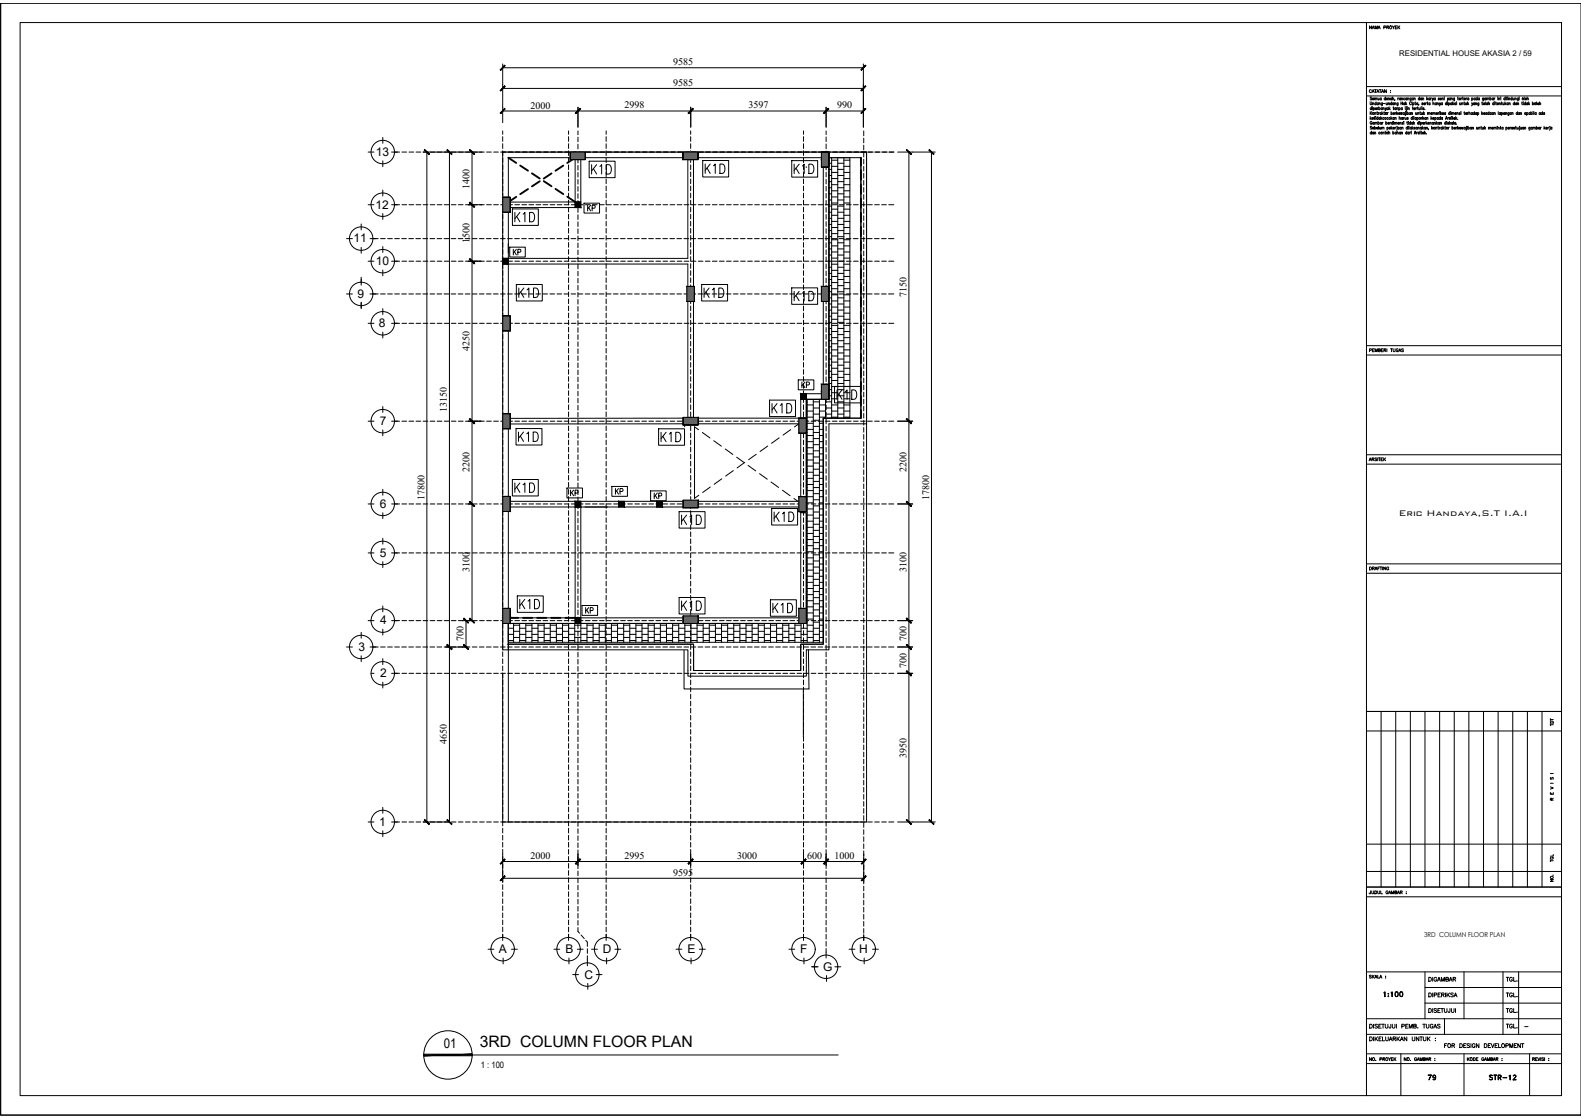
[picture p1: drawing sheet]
<svg xmlns="http://www.w3.org/2000/svg" width="420mm" height="297mm" viewBox="0 0 420 297" stroke-linecap="round" stroke-linejoin="round" font-family="sans-serif">
<defs><g id="words">
<g font-size="6.2">
<text x="135.8" y="60.3">K1D</text>
<text x="204.3" y="111.1">K1D</text>
<text x="180.3" y="140.8">K1D</text>
</g>
<g font-size="5.7">
<text x="156.3" y="47.6">K1D</text>
<text x="186.6" y="47.3">K1D</text>
<text x="210.3" y="47.3">K1D</text>
<text x="136.9" y="80.1">K1D</text>
<text x="186.3" y="80.1">K1D</text>
<text x="210.3" y="81.1">K1D</text>
<text x="221.5" y="107.2">K1D</text>
<text x="136.9" y="118.5">K1D</text>
<text x="174.6" y="118.5">K1D</text>
<text x="135.8" y="131.9">K1D</text>
<text x="205" y="139.7">K1D</text>
<text x="137.2" y="163">K1D</text>
<text x="180.3" y="163.3">K1D</text>
<text x="204.6" y="164">K1D</text>
</g>
<text font-size="4.9" x="162.6" y="132.6">KP</text>
<g font-size="4.4">
<text x="155.2" y="57.1">KP</text>
<text x="135.5" y="68.8">KP</text>
<text x="212.4" y="104.1">KP</text>
<text x="150.6" y="133">KP</text>
<text x="172.9" y="133.7">KP</text>
<text x="154.9" y="164">KP</text>
<text x="378.5" y="288.2">79</text>
</g>
<text font-size="4.2" x="127.5" y="278.1">3RD COLUMN FLOOR PLAN</text>
<text font-size="3.6" x="117.9" y="278.5">01</text>
<g font-size="3.2">
<text x="99.9" y="41.4">13</text>
<text x="99.8" y="55.4">12</text>
<text x="93.9" y="64.4">11</text>
<text x="99.9" y="70.4">10</text>
<text x="95" y="79.1">9</text>
<text x="100.7" y="86.9">8</text>
<text x="101" y="112.9">7</text>
<text x="101" y="134.9">6</text>
<text x="101" y="147.9">5</text>
<text x="101.1" y="165.9">4</text>
<text x="95.2" y="172.9">3</text>
<text x="101" y="179.9">2</text>
<text x="100.8" y="219.4">1</text>
<text x="132.6" y="253.2">A</text>
<text x="150.2" y="253.3">B</text>
<text x="160.2" y="253.2">D</text>
<text x="182.7" y="253.2">E</text>
<text x="212.7" y="253.2">F</text>
<text x="218.8" y="257.9">G</text>
<text x="228.3" y="253.2">H</text>
<text x="155.3" y="260">C</text>
</g>
<text font-size="2.9" x="371.7" y="137.2">Eric Handaya,S.T I.A.I</text>
<g font-size="2.7">
<text x="178.9" y="17.3">9585</text>
<text x="178.9" y="22.8">9585</text>
<text x="141" y="28.8">2000</text>
<text x="166" y="28.8">2998</text>
<text x="198.9" y="28.8">3597</text>
<text x="222.5" y="28.8">990</text>
<text x="124.8" y="50.2" transform="rotate(-90 124.8 50.2)">1400</text>
<text x="124.8" y="64.7" transform="rotate(-90 124.8 64.7)">1500</text>
<text x="240.9" y="78.8" transform="rotate(-90 240.9 78.8)">7150</text>
<text x="124.8" y="93.3" transform="rotate(-90 124.8 93.3)">4250</text>
<text x="118.8" y="109.6" transform="rotate(-90 118.8 109.6)">13150</text>
<text x="124.8" y="125.5" transform="rotate(-90 124.8 125.5)">2200</text>
<text x="240.9" y="125.5" transform="rotate(-90 240.9 125.5)">2200</text>
<text x="112.8" y="132.8" transform="rotate(-90 112.8 132.8)">17800</text>
<text x="246.9" y="132.8" transform="rotate(-90 246.9 132.8)">17800</text>
<text x="124.8" y="152.1" transform="rotate(-90 124.8 152.1)">3100</text>
<text x="240.9" y="152.1" transform="rotate(-90 240.9 152.1)">3100</text>
<text x="123.2" y="170.4" transform="rotate(-90 123.2 170.4)">700</text>
<text x="240.9" y="170.4" transform="rotate(-90 240.9 170.4)">700</text>
<text x="240.9" y="177.4" transform="rotate(-90 240.9 177.4)">700</text>
<text x="118.8" y="197.8" transform="rotate(-90 118.8 197.8)">4650</text>
<text x="240.9" y="201.3" transform="rotate(-90 240.9 201.3)">3950</text>
<text x="141" y="228.2">2000</text>
<text x="166" y="228.2">2995</text>
<text x="178.9" y="232.7">9595</text>
<text x="195.9" y="228.2">3000</text>
<text x="214.5" y="228.2">600</text>
<text x="221.8" y="228.2">1000</text>
</g>
<text font-size="2.6" x="404.3" y="274.1">-</text>
<text font-size="2.4" x="127.8" y="283.7">1 : 100</text>
<text font-size="2.1" x="371.9" y="14.9">RESIDENTIAL HOUSE AKASIA 2 / 59</text>
<text font-size="1.8" x="378.5" y="248.9">3RD COLUMN FLOOR PLAN</text>
</g></defs>
<!-- layer: XR-KOP A3_MOZART$0$KOP-A1$0$A-GRSKOP -->
<g fill="none" stroke="#000" stroke-width=".27">
<path d="M.2 .8h420v295.5h-420zM5.3 6h409.7v285.1h-409.7zM363.1 6v285.1M420.2 .8h-420v295.5h420M363.1 25.5h51.9M363.1 23h51.9M363.1 91.8h51.9M363.1 94.3h51.9M363.1 120.8h51.9M363.1 123.3h51.9M363.1 149.8h51.9M363.1 152.3h51.9"/>
<path d="M363.1 189h51.9M363.1 194.2h51.9M367 189v46.7M370.9 189v46.7M374.8 189v46.7M378.7 189v46.7M382.6 189v46.7M386.5 189v46.7M390.4 189v46.7M394.3 189v46.7M398.1 189v46.7M402 189v46.7"/>
<path d="M405.9 189v46.7M409.8 189v46.7M363.1 224.3h51.9M363.1 231.5h51.9M363.1 235.7h51.9M363.1 238.3h51.9M363.1 258.2h51.9M378.7 258.2v12.5M389.1 258.2v12.5M399.4 258.2v16.6M403.6 258.2v16.6M363.1 280h51.9"/>
<path d="M363.1 274.8h51.9M363.1 270.7h51.9M372.3 280v11.1M378.7 266.5h36.3M378.7 262.4h36.3M383.9 270.7v4.1M389.1 280v11.1M406.5 280v11.1M363.1 282.6h51.9M420.2 296.3h.1"/>
</g>
<!-- layer: 8 -->
<path d="M152.8 41.9h-17.7v11.8M152.8 40.4h-19.2v13.3M133.6 178.9v39.5h96.7M135.1 172.7v45.7M184.3 172.7v5.4M214.8 172.7l.2 10.3h-33.2v-10.2M213.5 183v12.8" fill="none" stroke="#000" stroke-width=".27"/>
<!-- layer: DINDING -->
<path d="M135.1 55.1h17.7M152.8 41.9v11.8h-17.7M154.3 41.9v11.8M228.8 41.9v69.2h-10v60.1h-6v6.9M228.8 40.4h1.5v72.2h-10M230.3 40.4v178M220.3 106.1h-6v5M133.6 172.7h1.5M182.8 171.2h1.5v6.9M214.3 172.7v5.4" fill="none" stroke="#000" stroke-width=".27"/>
<!-- layer: AS -->
<g fill="none" stroke="#000" stroke-width=".27">
<path d="M133.6 34.8v.9M133.6 36.3v1.3M133.6 38.2v1.2M151.1 34.8v.9M151.1 36.3v1.3M151.1 38.2v1.2M153.6 34.8v1M153.6 36.4v1.3M153.6 38.3v1.3M161.1 34.8v.9M161.1 36.3v1.3M161.1 38.2v1.2"/>
<path d="M183.5 34.8v.9M183.5 36.3v1.3M183.5 38.2v1.2M213.5 34.8v.9M213.5 36.3v1.3M213.5 38.2v1.2M219.5 34.8v1M219.5 36.4v1.2M219.5 38.3v1.2M229.5 34.8v1.3M229.5 36.7v1.2M229.5 38.6v1.2"/>
<path d="M104.8 40.4h1.4M104.8 54.4h1.4M106.8 40.4h1.3M106.8 54.4h1.3M108.7 40.4h1.2M108.7 54.4h1.2M110.6 40.4h1.2M110.6 54.4h1.2M112.4 40.4h1.3M112.4 54.4h1.3M114.3 40.4h1.3M114.3 54.4h1.3"/>
<path d="M116.2 40.4h1.2M116.2 54.4h1.2M118.1 40.4h1.2M118.1 54.4h1.2M119.9 40.4h1.3M119.9 54.4h1.3M121.8 40.4h1.3M121.8 54.4h1.3M123.7 40.4h1.2M123.7 54.4h1.2M125.6 40.4h1.2M125.6 54.4h1.2"/>
<path d="M127.4 40.4h1.3M127.4 54.4h1.3M129.3 40.4h1.3M129.3 54.4h1.3M131.2 40.4h1.2M131.2 54.4h1.2M133.1 40.4h1.5M133.1 54.4h1.2M133.6 40.1v1.2M133.6 41.9v1.3M133.6 43.8v1.3M133.6 45.7v1.2"/>
<path d="M133.6 47.6v1.2M133.6 49.4v1.3M133.6 51.3v1.3M133.6 53.2v1.2M133.6 55.1v1.2M133.6 56.9v1.3M133.6 58.8v1.3M134.9 40.4h1.5M136.8 40.4h1.5M138.7 40.4h1.5M140.6 40.4h1.5M142.4 40.4h1.5"/>
<path d="M144.3 40.4h1.5M144.3 54.4h1.3M146.2 40.4h1.5M146.2 54.4h1.2M148.1 40.4h1.5M148.1 54.4h1.2M149.9 40.4h1.5M149.9 54.4h1.3M151.1 40.1v1.2M151.1 41.9v1.3M151.1 43.8v1.3M151.1 45.7v1.2"/>
<path d="M151.1 47.6v1.2M151.1 49.4v1.3M151.1 51.3v1.3M151.1 53.2v1.2M151.1 55.1v1.2M151.1 56.9v1.3M151.1 58.8v1.3M151.8 40.4h1.5M151.8 54.4h1.3M153.6 40.2v1.2M153.6 42.1v1.2M153.6 43.9v1.3"/>
<path d="M153.6 45.8v1.3M153.6 47.7v1.2M153.6 49.6v1.2M153.6 51.4v1.3M153.6 53.3v1.3M153.6 55.2v1.2M153.6 57.1v1.2M153.6 58.9v1.3M153.7 40.4h1.5M155.6 40.4h1.5M157.4 40.4h1.5M159.3 40.4h1.5"/>
<path d="M161.1 40.1v1.2M161.1 49.4v1.3M161.1 51.3v1.3M161.1 53.2v1.2M161.1 55.1v1.2M161.1 56.9v1.3M161.1 58.8v1.3M161.2 40.4h1.5M161.2 54.4h1.2M163.1 40.4h1.5M163.1 54.4h1.2M164.9 40.4h1.5"/>
<path d="M164.9 54.4h1.3M166.8 40.4h1.5M166.8 54.4h1.3M168.7 40.4h1.5M168.7 54.4h1.2M170.6 40.4h1.5M170.6 54.4h1.2M172.4 40.4h1.5M172.4 54.4h1.3M174.3 40.4h1.5M174.3 54.4h1.3M176.2 40.4h1.5"/>
<path d="M176.2 54.4h1.2M178.1 40.4h1.5M178.1 54.4h1.2M179.9 40.4h1.5M179.9 54.4h1.3M181.8 40.4h1.5M181.8 54.4h1.3M183.5 40.1v1.2M183.5 41.9v1.3M183.5 43.8v1.3M183.5 45.7v1.2M183.5 47.6v1.2"/>
<path d="M183.5 49.4v1.3M183.5 51.3v1.3M183.5 53.2v1.2M183.5 55.1v1.2M183.5 56.9v1.3M183.5 58.8v1.3M183.7 40.4h1.5M183.7 54.4h1.2M185.6 40.4h1.5M185.6 54.4h1.2M187.4 40.4h1.5M187.4 54.4h1.3"/>
<path d="M189.3 40.4h1.5M189.3 54.4h1.3M191.2 40.4h1.5M191.2 54.4h1.2M193.1 40.4h1.5M193.1 54.4h1.2M194.9 40.4h1.5M194.9 54.4h1.3M196.8 40.4h1.5M196.8 54.4h1.3M198.7 40.4h1.5M198.7 54.4h1.2"/>
<path d="M200.6 40.4h1.5M200.6 54.4h1.2M202.4 40.4h1.5M202.4 54.4h1.3M204.3 40.4h1.5M204.3 54.4h1.3M206.2 40.4h1.5M206.2 54.4h1.2M208.1 40.4h1.5M208.1 54.4h1.2M209.9 40.4h1.5M209.9 54.4h1.3"/>
<path d="M211.8 40.4h1.5M211.8 54.4h1.3M213.5 40.1v1.2M213.5 49.4v1.3M213.5 51.3v1.3M213.5 53.2v1.2M213.5 55.1v1.2M213.5 56.9v1.3M213.5 58.8v1.3M213.7 40.4h1.5M213.7 54.4h1.2M215.6 40.4h1.5"/>
<path d="M215.6 54.4h1.2M217.4 40.4h1.5M217.4 54.4h1.3M219.3 40.4h1.5M219.3 54.4h1.3M219.5 40.1v1.3M219.5 49.5v1.3M219.5 51.4v1.2M219.5 53.3v1.2M219.5 55.1v1.3M219.5 57v1.3M219.5 58.9v1.2"/>
<path d="M221.2 40.4h1.5M221.2 54.4h1.2M223.1 40.4h1.5M223.1 54.4h1.2M224.9 40.4h1.5M224.9 54.4h1.3M226.8 40.4h1.5M226.8 54.4h1.3M228.7 40.4h1.5M228.7 54.4h1.2M229.5 40.5v1.2M229.5 42.3v1.3"/>
<path d="M229.5 44.2v1.3M229.5 46.1v1.2M229.5 47.9v1.3M229.5 49.8v1.3M229.5 51.7v1.3M229.5 53.6v1.2M229.5 55.5v1.2M229.5 57.3v1.3M229.5 59.2v1.2M230.6 40.4h1.5M230.6 54.4h1.2M232.4 40.4h1.5"/>
<path d="M232.4 54.4h1.3M234.3 40.4h1.5M234.3 54.4h1.3M236.2 40.4h1.3M236.2 54.4h1.3M99.1 78.1h1.4M99.1 63.4h1.4M101.1 78.1h1.3M101.1 63.4h1.3M103 78.1h1.3M103 63.4h1.3M104.8 69.4h1.4"/>
<path d="M104.9 78.1h1.2M104.9 63.4h1.2M106.8 78.1h1.2M106.8 63.4h1.2M106.8 69.4h1.3M108.6 78.1h1.3M108.6 63.4h1.3M108.7 69.4h1.2M110.5 78.1h1.3M110.5 63.4h1.3M110.6 69.4h1.2M112.4 78.1h1.2"/>
<path d="M112.4 63.4h1.2M112.4 69.4h1.3M114.3 78.1h1.2M114.3 63.4h1.2M114.3 69.4h1.3M116.1 78.1h1.3M116.1 63.4h1.3M116.2 69.4h1.2M118 78.1h1.3M118 63.4h1.3M118.1 69.4h1.2M119.9 78.1h1.2"/>
<path d="M119.9 63.4h1.2M119.9 69.4h1.3M121.8 78.1h1.2M121.8 63.4h1.2M121.8 69.4h1.3M123.6 78.1h1.3M123.6 63.4h1.3M123.7 69.4h1.2M125.5 78.1h1.3M125.5 63.4h1.3M125.6 69.4h1.2M127.4 78.1h1.2"/>
<path d="M127.4 63.4h1.2M127.4 69.4h1.3M129.3 78.1h1.2M129.3 63.4h1.2M129.3 69.4h1.3M131.1 78.1h1.3M131.1 63.4h1.3M131.2 69.4h1.2M133 78.1h1.3M133 63.4h1.3M133.1 69.4h1.2M133.6 60.7v1.2"/>
<path d="M133.6 62.6v1.2M133.6 64.4v1.3M133.6 66.3v1.3M133.6 68.2v1.2M133.6 70.1v1.2M133.6 71.9v1.3M133.6 73.8v1.3M133.6 75.7v1.2M133.6 77.6v1.2M133.6 79.4v1.3M134.9 63.4h1.2M136.8 63.4h1.2"/>
<path d="M138.6 63.4h1.3M140.5 63.4h1.3M140.6 69.4h1.2M142.4 63.4h1.2M142.4 69.4h1.3M144.3 63.4h1.2M144.3 69.4h1.3M146.1 78.1h1.3M146.1 63.4h1.3M146.2 69.4h1.2M148 78.1h1.3M148 63.4h1.3"/>
<path d="M148.1 69.4h1.2M149.9 78.1h1.2M149.9 63.4h1.2M149.9 69.4h1.3M151.1 60.7v1.2M151.1 62.6v1.2M151.1 64.4v1.3M151.1 66.3v1.3M151.1 68.2v1.2M151.1 70.1v1.2M151.1 71.9v1.3M151.1 73.8v1.3"/>
<path d="M151.1 75.7v1.2M151.1 77.6v1.2M151.1 79.4v1.3M151.8 78.1h1.2M151.8 63.4h1.2M151.8 69.4h1.3M153.6 60.8v1.3M153.6 62.7v1.2M153.6 64.6v1.2M153.6 66.4v1.3M153.6 68.3v1.3M153.6 70.2v1.2"/>
<path d="M153.6 72.1v1.2M153.6 73.9v1.3M153.6 75.8v1.3M153.6 77.7v1.2M153.6 79.6v1.2M153.6 78.1h1.3M153.6 63.4h1.3M153.7 69.4h1.2M155.5 78.1h1.3M155.5 63.4h1.3M155.6 69.4h1.2M157.4 78.1h1.2"/>
<path d="M157.4 63.4h1.2M157.4 69.4h1.3M159.3 78.1h1.2M159.3 63.4h1.2M159.3 69.4h1.3M161.1 60.7v1.2M161.1 62.6v1.2M161.1 64.4v1.3M161.1 66.3v1.3M161.1 68.2v1.2M161.1 70.1v1.2M161.1 71.9v1.3"/>
<path d="M161.1 73.8v1.3M161.1 75.7v1.2M161.1 77.6v1.2M161.1 79.4v1.3M161.1 78.1h1.3M161.1 63.4h1.3M161.2 69.4h1.2M163 78.1h1.3M163 63.4h1.3M163.1 69.4h1.2M164.9 78.1h1.2M164.9 63.4h1.2"/>
<path d="M164.9 69.4h1.3M166.8 78.1h1.2M166.8 63.4h1.2M166.8 69.4h1.3M168.6 78.1h1.3M168.6 63.4h1.3M168.7 69.4h1.2M170.5 78.1h1.3M170.5 63.4h1.3M170.6 69.4h1.2M172.4 78.1h1.2M172.4 63.4h1.2"/>
<path d="M172.4 69.4h1.3M174.3 78.1h1.2M174.3 63.4h1.2M174.3 69.4h1.3M176.1 78.1h1.3M176.1 63.4h1.3M176.2 69.4h1.2M178 78.1h1.3M178 63.4h1.3M178.1 69.4h1.2M179.9 78.1h1.2M179.9 63.4h1.2"/>
<path d="M179.9 69.4h1.3M181.8 78.1h1.2M181.8 63.4h1.2M181.8 69.4h1.3M183.5 60.7v1.2M183.5 62.6v1.2M183.5 64.4v1.3M183.5 66.3v1.3M183.5 68.2v1.2M183.5 70.1v1.2M183.5 71.9v1.3M183.5 73.8v1.3"/>
<path d="M183.5 75.7v1.2M183.5 77.6v1.2M183.5 79.4v1.3M183.6 78.1h1.3M183.6 63.4h1.3M183.7 69.4h1.2M185.5 63.4h1.3M185.6 69.4h1.2M187.4 63.4h1.2M187.4 69.4h1.3M189.3 63.4h1.2M189.3 69.4h1.3"/>
<path d="M191.1 63.4h1.3M191.2 69.4h1.2M193 63.4h1.3M193.1 69.4h1.2M194.9 78.1h1.2M194.9 63.4h1.2M194.9 69.4h1.3M196.8 78.1h1.2M196.8 63.4h1.2M196.8 69.4h1.3M198.6 78.1h1.3M198.6 63.4h1.3"/>
<path d="M198.7 69.4h1.2M200.5 78.1h1.3M200.5 63.4h1.3M200.6 69.4h1.2M202.4 78.1h1.2M202.4 63.4h1.2M202.4 69.4h1.3M204.3 78.1h1.2M204.3 63.4h1.2M204.3 69.4h1.3M206.1 78.1h1.3M206.1 63.4h1.3"/>
<path d="M206.2 69.4h1.2M208 78.1h1.3M208 63.4h1.3M208.1 69.4h1.2M209.9 63.4h1.2M209.9 69.4h1.3M211.8 63.4h1.2M211.8 69.4h1.3M213.5 60.7v1.2M213.5 62.6v1.2M213.5 64.4v1.3M213.5 66.3v1.3"/>
<path d="M213.5 68.2v1.2M213.5 70.1v1.2M213.5 71.9v1.3M213.5 73.8v1.3M213.6 63.4h1.3M213.7 69.4h1.2M215.5 63.4h1.3M215.6 69.4h1.2M217.4 63.4h1.2M217.4 69.4h1.3M219.3 78.1h1.2M219.3 63.4h1.2"/>
<path d="M219.3 69.4h1.3M219.5 60.8v1.2M219.5 62.6v1.3M219.5 64.5v1.3M219.5 66.4v1.2M219.5 68.3v1.2M219.5 70.1v1.3M219.5 72v1.3M219.5 73.9v1.2M221.1 78.1h1.3M221.1 63.4h1.3M221.2 69.4h1.2"/>
<path d="M223 78.1h1.3M223 63.4h1.3M223.1 69.4h1.2M224.9 78.1h1.2M224.9 63.4h1.2M224.9 69.4h1.3M226.8 78.1h1.2M226.8 63.4h1.2M226.8 69.4h1.3M228.6 78.1h1.3M228.6 63.4h1.3M228.7 69.4h1.2"/>
<path d="M229.5 61.1v1.2M229.5 62.9v1.3M229.5 64.8v1.3M229.5 66.7v1.3M229.5 68.6v1.2M229.5 70.4v1.3M229.5 72.3v1.3M229.5 74.2v1.3M229.5 76.1v1.2M229.5 78v1.2M229.5 79.8v1.3M230.5 78.1h1.3"/>
<path d="M230.5 63.4h1.3M230.6 69.4h1.2M232.4 78.1h1.2M232.4 63.4h1.2M232.4 69.4h1.3M234.3 78.1h1.2M234.3 63.4h1.2M234.3 69.4h1.3M236.1 78.1h1.4M236.1 63.4h1.4M236.2 69.4h1.3M104.8 85.9h1.4"/>
<path d="M106.8 85.9h1.3M108.7 85.9h1.2M110.6 85.9h1.2M112.4 85.9h1.3M114.3 85.9h1.3M116.2 85.9h1.2M118.1 85.9h1.2M119.9 85.9h1.3M121.8 85.9h1.3M123.7 85.9h1.2M125.6 85.9h1.2M127.4 85.9h1.3"/>
<path d="M129.3 85.9h1.3M131.2 85.9h1.2M133.1 85.9h1.2M133.6 81.3v1.3M133.6 83.2v1.2M133.6 85.1v1.2M133.6 86.9v1.3M133.6 88.8v1.3M133.6 90.7v1.2M133.6 92.6v1.2M133.6 94.4v1.3M133.6 96.3v1.3"/>
<path d="M133.6 98.2v1.2M134.9 85.9h1.3M136.8 85.9h1.3M138.7 85.9h1.2M140.6 85.9h1.2M142.4 85.9h1.3M144.3 85.9h1.3M146.2 85.9h1.2M148.1 85.9h1.2M149.9 85.9h1.3M151.1 81.3v1.3M151.1 83.2v1.2"/>
<path d="M151.1 85.1v1.2M151.1 86.9v1.3M151.1 88.8v1.3M151.1 90.7v1.2M151.1 92.6v1.2M151.1 94.4v1.3M151.1 96.3v1.3M151.1 98.2v1.2M151.8 85.9h1.3M153.6 81.4v1.3M153.6 83.3v1.3M153.6 85.2v1.2"/>
<path d="M153.6 87.1v1.2M153.6 88.9v1.3M153.6 90.8v1.3M153.6 92.7v1.2M153.6 94.6v1.2M153.6 96.4v1.3M153.6 98.3v1.3M153.7 85.9h1.2M155.6 85.9h1.2M157.4 85.9h1.3M159.3 85.9h1.3M161.1 81.3v1.3"/>
<path d="M161.1 83.2v1.2M161.1 85.1v1.2M161.1 86.9v1.3M161.1 88.8v1.3M161.1 90.7v1.2M161.1 92.6v1.2M161.1 94.4v1.3M161.1 96.3v1.3M161.1 98.2v1.2M161.2 85.9h1.2M163.1 85.9h1.2M164.9 85.9h1.3"/>
<path d="M166.8 85.9h1.3M168.7 85.9h1.2M170.6 85.9h1.2M172.4 85.9h1.3M174.3 85.9h1.3M176.2 85.9h1.2M178.1 85.9h1.2M179.9 85.9h1.3M181.8 85.9h1.3M183.5 81.3v1.3M183.5 83.2v1.2M183.5 85.1v1.2"/>
<path d="M183.5 86.9v1.3M183.5 88.8v1.3M183.5 90.7v1.2M183.5 92.6v1.2M183.5 94.4v1.3M183.5 96.3v1.3M183.5 98.2v1.2M183.7 85.9h1.2M185.6 85.9h1.2M187.4 85.9h1.3M189.3 85.9h1.3M191.2 85.9h1.2"/>
<path d="M193.1 85.9h1.2M194.9 85.9h1.3M196.8 85.9h1.3M198.7 85.9h1.2M200.6 85.9h1.2M202.4 85.9h1.3M204.3 85.9h1.3M206.2 85.9h1.2M208.1 85.9h1.2M209.9 85.9h1.3M211.8 85.9h1.3M213.5 83.2v1.2"/>
<path d="M213.5 85.1v1.2M213.5 86.9v1.3M213.5 88.8v1.3M213.5 90.7v1.2M213.5 92.6v1.2M213.5 94.4v1.3M213.5 96.3v1.3M213.5 98.2v1.2M213.7 85.9h1.2M215.6 85.9h1.2M217.4 85.9h1.3M219.3 85.9h1.3"/>
<path d="M219.5 83.3v1.2M219.5 85.1v1.3M219.5 87v1.3M219.5 88.9v1.2M219.5 90.8v1.2M219.5 92.6v1.3M219.5 94.5v1.3M219.5 96.4v1.2M219.5 98.3v1.2M221.2 85.9h1.2M223.1 85.9h1.2M224.9 85.9h1.3"/>
<path d="M226.8 85.9h1.3M228.7 85.9h1.2M229.5 81.7v1.2M229.5 83.6v1.2M229.5 85.4v1.3M229.5 87.3v1.3M229.5 89.2v1.3M229.5 91.1v1.2M229.5 92.9v1.3M229.5 94.8v1.3M229.5 96.7v1.3M229.5 98.6v1.2"/>
<path d="M230.6 85.9h1.2M232.4 85.9h1.3M234.3 85.9h1.3M236.2 85.9h1.3M104.8 111.9h1.4M106.8 111.9h1.3M108.7 111.9h1.2M110.6 111.9h1.2M112.4 111.9h1.3M114.3 111.9h1.3M116.2 111.9h1.2M118.1 111.9h1.2"/>
<path d="M119.9 111.9h1.3M121.8 111.9h1.3M123.7 111.9h1.2M125.6 111.9h1.2M127.4 111.9h1.3M129.3 111.9h1.3M131.2 111.9h1.2M133.1 111.9h1.2M133.6 100.1v1.2M133.6 101.9v1.3M133.6 103.8v1.3M133.6 105.7v1.2"/>
<path d="M133.6 107.6v1.2M133.6 109.4v1.3M133.6 111.3v1.3M133.6 113.2v1.2M133.6 115.1v1.2M133.6 116.9v1.3M133.6 118.8v1.3M134.9 111.9h1.3M136.8 111.9h1.3M138.7 111.9h1.2M140.6 111.9h1.2M142.4 111.9h1.3"/>
<path d="M144.3 111.9h1.3M146.2 111.9h1.2M148.1 111.9h1.2M149.9 111.9h1.3M151.1 100.1v1.2M151.1 101.9v1.3M151.1 103.8v1.3M151.1 105.7v1.2M151.1 107.6v1.2M151.1 109.4v1.3M151.1 111.3v1.3M151.1 113.2v1.2"/>
<path d="M151.1 115.1v1.2M151.1 116.9v1.3M151.1 118.8v1.3M151.8 111.9h1.3M153.6 100.2v1.2M153.6 102.1v1.2M153.6 103.9v1.3M153.6 105.8v1.3M153.6 107.7v1.2M153.6 109.6v1.2M153.6 111.4v1.3M153.6 113.3v1.3"/>
<path d="M153.6 115.2v1.2M153.6 117.1v1.2M153.6 118.9v1.3M153.7 111.9h1.2M155.6 111.9h1.2M157.4 111.9h1.3M159.3 111.9h1.3M161.1 100.1v1.2M161.1 101.9v1.3M161.1 103.8v1.3M161.1 105.7v1.2M161.1 107.6v1.2"/>
<path d="M161.1 109.4v1.3M161.1 111.3v1.3M161.1 113.2v1.2M161.1 115.1v1.2M161.1 116.9v1.3M161.1 118.8v1.3M161.2 111.9h1.2M163.1 111.9h1.2M164.9 111.9h1.3M166.8 111.9h1.3M168.7 111.9h1.2M170.6 111.9h1.2"/>
<path d="M172.4 111.9h1.3M174.3 111.9h1.3M176.2 111.9h1.2M178.1 111.9h1.2M179.9 111.9h1.3M181.8 111.9h1.3M183.5 100.1v1.2M183.5 101.9v1.3M183.5 103.8v1.3M183.5 105.7v1.2M183.5 107.6v1.2M183.5 109.4v1.3"/>
<path d="M183.5 111.3v1.3M183.7 111.9h1.2M184.6 113.4l1 .8M185.6 111.9h1.2M186.6 114.9l2.1 1.5M187.4 111.9h1.3M189.3 111.9h1.3M189.7 117.1l2 1.5M191.2 111.9h1.2M192.7 119.3l2.1 1.4M193.1 111.9h1.2M194.9 111.9h1.3"/>
<path d="M196.8 111.9h1.3M198.7 111.9h1.2M200.6 111.9h1.2M204 118.5l-2 1.5M207.1 116.3l-2.1 1.5M210.1 114.1l-2 1.5M212.3 112.6l-1.2 .8M213.5 113.2v1.2M213.5 115.1v1.2M213.5 116.9v1.3M213.5 118.8v1.3M213.7 111.9h1.2"/>
<path d="M215.6 111.9h1.2M217.4 111.9h1.3M219.3 111.9h1.3M219.5 100.1v1.3M219.5 109.5v1.3M219.5 111.4v1.2M219.5 113.3v1.2M219.5 115.1v1.3M219.5 117v1.3M219.5 118.9v1.2M221.2 111.9h1.2M223.1 111.9h1.2"/>
<path d="M224.9 111.9h1.3M226.8 111.9h1.3M228.7 111.9h1.2M229.5 100.5v1.2M229.5 109.8v1.3M229.5 111.7v1.3M229.5 113.6v1.2M229.5 115.5v1.2M229.5 117.3v1.3M229.5 119.2v1.3M230.6 111.9h1.2M232.4 111.9h1.3"/>
<path d="M234.3 111.9h1.3M236.2 111.9h1.3M104.8 133.9h1.4M106.8 133.9h1.3M108.7 133.9h1.2M110.6 133.9h1.2M112.4 133.9h1.3M114.3 133.9h1.3M116.2 133.9h1.2M118.1 133.9h1.2M119.9 133.9h1.3M121.8 133.9h1.3"/>
<path d="M123.7 133.9h1.2M125.6 133.9h1.2M127.4 133.9h1.3M129.3 133.9h1.3M131.2 133.9h1.2M133.1 133.9h1.2M133.6 120.7v1.2M133.6 122.6v1.2M133.6 124.4v1.3M133.6 126.3v1.3M133.6 128.2v1.2M133.6 130.1v1.2"/>
<path d="M133.6 131.9v1.3M133.6 133.8v1.3M133.6 135.7v1.2M133.6 137.6v1.2M133.6 139.4v1.3M144.3 133.9h1.3M146.2 133.9h1.2M148.1 133.9h1.2M151.1 120.7v1.2M151.1 122.6v1.2M151.1 124.4v1.3M151.1 126.3v1.3"/>
<path d="M151.1 133.8v1.3M151.1 135.7v1.2M151.1 137.6v1.2M151.1 139.4v1.3M153.6 120.8v1.3M153.6 122.7v1.2M153.6 124.6v1.2M153.6 126.4v1.3M153.6 133.9v1.3M153.6 135.8v1.3M153.6 137.7v1.2M153.6 139.6v1.2"/>
<path d="M155.6 133.9h1.2M157.4 133.9h1.3M159.3 133.9h1.3M161.1 120.7v1.2M161.1 122.6v1.2M161.1 124.4v1.3M161.1 126.3v1.3M161.1 133.8v1.3M161.1 135.7v1.2M161.1 137.6v1.2M161.1 139.4v1.3M168.7 133.9h1.2"/>
<path d="M170.6 133.9h1.2M178.1 133.9h1.2M183.5 120.7v1.2M183.5 122.6v1.2M183.5 124.4v1.3M183.5 126.3v1.3M183.5 128.2v1.2M183.5 130.1v1.2M183.5 131.9v1.3M185.7 131.6l-1.1 .8M188.8 129.4l-2.1 1.4M189.3 133.9h1.3"/>
<path d="M191.2 133.9h1.2M191.8 127.2l-2 1.5M193.1 133.9h1.2M194.9 125l-2.1 1.5M194.9 133.9h1.3M195.8 121.5l2 1.4M196.8 133.9h1.3M197.9 122.9l-2 1.4M198.7 133.9h1.2M198.8 123.7l2 1.4M200.6 133.9h1.2M201 120.7l-2.1 1.4"/>
<path d="M201.9 125.9l2 1.4M202.4 133.9h1.3M204.9 128.1l2 1.4M207.9 130.2l2.1 1.5M211 132.4l1 .8M213.5 120.7v1.2M213.5 122.6v1.2M213.5 124.4v1.3M213.5 126.3v1.3M213.5 128.2v1.2M213.5 130.1v1.2M213.5 131.9v1.3"/>
<path d="M213.7 133.9h1.2M215.6 133.9h1.2M217.4 133.9h1.3M219.3 133.9h1.3M219.5 120.8v1.2M219.5 122.6v1.3M219.5 124.5v1.3M219.5 126.4v1.2M219.5 128.3v1.2M219.5 130.1v1.3M219.5 132v1.3M219.5 133.9v1.2"/>
<path d="M219.5 135.8v1.2M219.5 137.6v1.3M219.5 139.5v1.3M221.2 133.9h1.2M223.1 133.9h1.2M224.9 133.9h1.3M226.8 133.9h1.3M228.7 133.9h1.2M229.5 121.1v1.2M229.5 123v1.2M229.5 124.8v1.3M229.5 126.7v1.2"/>
<path d="M229.5 128.6v1.2M229.5 130.4v1.3M229.5 132.3v1.3M229.5 134.2v1.3M229.5 136.1v1.2M229.5 138v1.2M229.5 139.8v1.3M230.6 133.9h1.2M232.4 133.9h1.3M234.3 133.9h1.3M236.2 133.9h1.3M104.8 146.9h1.4"/>
<path d="M106.8 146.9h1.3M108.7 146.9h1.2M110.6 146.9h1.2M112.4 146.9h1.3M114.3 146.9h1.3M116.2 146.9h1.2M118.1 146.9h1.2M119.9 146.9h1.3M121.8 146.9h1.3M123.7 146.9h1.2M125.6 146.9h1.2M127.4 146.9h1.3"/>
<path d="M129.3 146.9h1.3M131.2 146.9h1.2M133.1 146.9h1.2M133.6 141.3v1.3M133.6 143.2v1.2M133.6 145.1v1.2M133.6 146.9v1.3M133.6 148.8v1.3M133.6 150.7v1.2M133.6 152.6v1.2M133.6 154.4v1.3M133.6 156.3v1.3"/>
<path d="M133.6 158.2v1.2M134.9 146.9h1.3M136.8 146.9h1.3M138.7 146.9h1.2M140.6 146.9h1.2M142.4 146.9h1.3M144.3 146.9h1.3M146.2 146.9h1.2M148.1 146.9h1.2M149.9 146.9h1.3M151.1 141.3v1.3M151.1 143.2v1.2"/>
<path d="M151.1 145.1v1.2M151.1 146.9v1.3M151.1 148.8v1.3M151.1 150.7v1.2M151.1 152.6v1.2M151.1 154.4v1.3M151.1 156.3v1.3M151.1 158.2v1.2M151.8 146.9h1.3M153.6 141.4v1.3M153.6 143.3v1.3M153.6 145.2v1.2"/>
<path d="M153.6 147.1v1.2M153.6 148.9v1.3M153.6 150.8v1.3M153.6 152.7v1.2M153.6 154.6v1.2M153.6 156.4v1.3M153.6 158.3v1.3M153.7 146.9h1.2M155.6 146.9h1.2M157.4 146.9h1.3M159.3 146.9h1.3M161.1 141.3v1.3"/>
<path d="M161.1 143.2v1.2M161.1 145.1v1.2M161.1 146.9v1.3M161.1 148.8v1.3M161.1 150.7v1.2M161.1 152.6v1.2M161.1 154.4v1.3M161.1 156.3v1.3M161.1 158.2v1.2M161.2 146.9h1.2M163.1 146.9h1.2M164.9 146.9h1.3"/>
<path d="M166.8 146.9h1.3M168.7 146.9h1.2M170.6 146.9h1.2M172.4 146.9h1.3M174.3 146.9h1.3M176.2 146.9h1.2M178.1 146.9h1.2M179.9 146.9h1.3M181.8 146.9h1.3M183.5 143.2v1.2M183.5 145.1v1.2M183.5 146.9v1.3"/>
<path d="M183.5 148.8v1.3M183.5 150.7v1.2M183.5 152.6v1.2M183.5 154.4v1.3M183.5 156.3v1.3M183.7 146.9h1.2M185.6 146.9h1.2M187.4 146.9h1.3M189.3 146.9h1.3M191.2 146.9h1.2M193.1 146.9h1.2M194.9 146.9h1.3"/>
<path d="M196.8 146.9h1.3M198.7 146.9h1.2M200.6 146.9h1.2M202.4 146.9h1.3M204.3 146.9h1.3M206.2 146.9h1.2M208.1 146.9h1.2M209.9 146.9h1.3M211.8 146.9h1.3M213.5 141.3v1.3M213.5 143.2v1.2M213.5 145.1v1.2"/>
<path d="M213.5 146.9v1.3M213.5 148.8v1.3M213.5 150.7v1.2M213.5 152.6v1.2M213.5 154.4v1.3M213.5 156.3v1.3M213.7 146.9h1.2M215.6 146.9h1.2M217.4 146.9h1.3M219.3 146.9h1.3M219.5 141.4v1.2M219.5 143.3v1.2"/>
<path d="M219.5 145.1v1.3M219.5 147v1.3M219.5 148.9v1.2M219.5 150.8v1.2M219.5 152.6v1.3M219.5 154.5v1.3M219.5 156.4v1.2M219.5 158.2v1.3M221.2 146.9h1.2M223.1 146.9h1.2M224.9 146.9h1.3M226.8 146.9h1.3"/>
<path d="M228.7 146.9h1.2M229.5 141.7v1.3M229.5 143.6v1.2M229.5 145.5v1.2M229.5 147.3v1.3M229.5 149.2v1.2M229.5 151.1v1.2M229.5 152.9v1.3M229.5 154.8v1.3M229.5 156.7v1.3M229.5 158.6v1.2M230.6 146.9h1.2"/>
<path d="M232.4 146.9h1.3M234.3 146.9h1.3M236.2 146.9h1.3M99.1 171.9h1.4M101.1 171.9h1.3M103 171.9h1.3M104.8 178.9h1.4M104.8 164.9h1.4M104.9 171.9h1.2M106.8 171.9h1.2M106.8 178.9h1.3M106.8 164.9h1.3"/>
<path d="M108.6 171.9h1.3M108.7 178.9h1.2M108.7 164.9h1.2M110.5 171.9h1.3M110.6 178.9h1.2M110.6 164.9h1.2M112.4 171.9h1.2M112.4 178.9h1.3M112.4 164.9h1.3M114.3 171.9h1.2M114.3 178.9h1.3M114.3 164.9h1.3"/>
<path d="M116.1 171.9h1.3M116.2 178.9h1.2M116.2 164.9h1.2M118 171.9h1.3M118.1 178.9h1.2M118.1 164.9h1.2M119.9 171.9h1.2M119.9 178.9h1.3M119.9 164.9h1.3M121.8 171.9h1.2M121.8 178.9h1.3M121.8 164.9h1.3"/>
<path d="M123.6 171.9h1.3M123.7 178.9h1.2M123.7 164.9h1.2M125.5 171.9h1.3M125.6 178.9h1.2M125.6 164.9h1.2M127.4 171.9h1.2M127.4 178.9h1.3M127.4 164.9h1.3M129.3 171.9h1.2M129.3 178.9h1.3M129.3 164.9h1.3"/>
<path d="M131.1 171.9h1.3M131.2 178.9h1.2M131.2 164.9h1.2M133 171.9h1.3M133.1 178.9h1.2M133.1 164.9h1.2M133.6 160.1v1.2M133.6 161.9v1.3M133.6 163.8v1.3M133.6 165.7v1.2M133.6 167.6v1.2M133.6 169.4v1.3"/>
<path d="M133.6 171.3v1.3M133.6 173.2v1.2M133.6 175.1v1.2M133.6 176.9v1.3M133.6 178.8v1.3M134.9 171.9h1.2M134.9 178.9h1.3M134.9 164.9h1.3M136.8 171.9h1.2M136.8 178.9h1.3M138.6 171.9h1.3M138.7 178.9h1.2"/>
<path d="M140.5 171.9h1.3M140.6 178.9h1.2M142.4 171.9h1.2M142.4 178.9h1.3M144.3 171.9h1.2M144.3 178.9h1.3M146.1 171.9h1.3M146.2 178.9h1.2M146.2 164.9h1.2M148 171.9h1.3M148.1 178.9h1.2M148.1 164.9h1.2"/>
<path d="M149.9 171.9h1.2M149.9 178.9h1.3M149.9 164.9h1.3M151.1 160.1v1.2M151.1 161.9v1.3M151.1 163.8v1.3M151.1 165.7v1.2M151.1 167.6v1.2M151.1 169.4v1.3M151.1 171.3v1.3M151.1 173.2v1.2M151.1 175.1v1.2"/>
<path d="M151.1 176.9v1.3M151.1 178.8v1.3M151.8 171.9h1.2M151.8 178.9h1.3M151.8 164.9h1.3M153.6 165.8v1.3M153.6 167.7v1.2M153.6 169.6v1.2M153.6 171.4v1.3M153.6 173.3v1.3M153.6 175.2v1.2M153.6 177.1v1.2"/>
<path d="M153.6 178.9v1.3M153.6 171.9h1.3M153.7 178.9h1.2M155.5 171.9h1.3M155.6 178.9h1.2M157.4 171.9h1.2M157.4 178.9h1.3M159.3 171.9h1.2M159.3 178.9h1.3M159.3 164.9h1.3M161.1 160.1v1.2M161.1 161.9v1.3"/>
<path d="M161.1 163.8v1.3M161.1 165.7v1.2M161.1 167.6v1.2M161.1 169.4v1.3M161.1 171.3v1.3M161.1 173.2v1.2M161.1 175.1v1.2M161.1 176.9v1.3M161.1 178.8v1.3M161.1 171.9h1.3M161.2 178.9h1.2M161.2 164.9h1.2"/>
<path d="M163 171.9h1.3M163.1 178.9h1.2M163.1 164.9h1.2M164.9 171.9h1.2M164.9 178.9h1.3M164.9 164.9h1.3M166.8 171.9h1.2M166.8 178.9h1.3M166.8 164.9h1.3M168.6 171.9h1.3M168.7 178.9h1.2M168.7 164.9h1.2"/>
<path d="M170.5 171.9h1.3M170.6 178.9h1.2M170.6 164.9h1.2M172.4 171.9h1.2M172.4 178.9h1.3M172.4 164.9h1.3M174.3 171.9h1.2M174.3 178.9h1.3M174.3 164.9h1.3M176.1 171.9h1.3M176.2 178.9h1.2M176.2 164.9h1.2"/>
<path d="M178 171.9h1.3M178.1 178.9h1.2M178.1 164.9h1.2M179.9 171.9h1.2M179.9 178.9h1.3M181.8 171.9h1.2M181.8 178.9h1.3M183.5 165.7v1.2M183.5 167.6v1.2M183.5 169.4v1.3M183.5 171.3v1.3M183.5 173.2v1.2"/>
<path d="M183.5 175.1v1.2M183.5 176.9v1.3M183.5 178.8v1.3M183.6 171.9h1.3M183.7 178.9h1.2M185.5 171.9h1.3M185.6 178.9h1.2M187.4 171.9h1.2M187.4 178.9h1.3M189.3 171.9h1.2M189.3 178.9h1.3M189.3 164.9h1.3"/>
<path d="M191.1 171.9h1.3M191.2 178.9h1.2M191.2 164.9h1.2M193 171.9h1.3M193.1 178.9h1.2M193.1 164.9h1.2M194.9 171.9h1.2M194.9 178.9h1.3M194.9 164.9h1.3M196.8 171.9h1.2M196.8 178.9h1.3M196.8 164.9h1.3"/>
<path d="M198.6 171.9h1.3M198.7 178.9h1.2M198.7 164.9h1.2M200.5 171.9h1.3M200.6 178.9h1.2M200.6 164.9h1.2M202.4 171.9h1.2M202.4 178.9h1.3M202.4 164.9h1.3M204.3 171.9h1.2M204.3 178.9h1.3M206.1 171.9h1.3"/>
<path d="M206.2 178.9h1.2M208 171.9h1.3M208.1 178.9h1.2M209.9 171.9h1.2M209.9 178.9h1.3M211.8 171.9h1.2M211.8 178.9h1.3M213.5 165.7v1.2M213.5 167.6v1.2M213.5 169.4v1.3M213.5 171.3v1.3M213.5 173.2v1.2"/>
<path d="M213.5 175.1v1.2M213.5 176.9v1.3M213.5 178.8v1.3M213.6 171.9h1.3M213.7 178.9h1.2M213.7 164.9h1.2M215.5 171.9h1.3M215.6 178.9h1.2M215.6 164.9h1.2M217.4 171.9h1.2M217.4 178.9h1.3M217.4 164.9h1.3"/>
<path d="M219.3 171.9h1.2M219.3 178.9h1.3M219.3 164.9h1.3M219.5 160.1v1.3M219.5 162v1.3M219.5 163.9v1.2M219.5 165.8v1.2M219.5 167.6v1.3M219.5 169.5v1.3M219.5 171.4v1.2M219.5 173.3v1.2M219.5 175.1v1.3"/>
<path d="M219.5 177v1.3M219.5 178.9v1.2M221.1 171.9h1.3M221.2 178.9h1.2M221.2 164.9h1.2M223 171.9h1.3M223.1 178.9h1.2M223.1 164.9h1.2M224.9 171.9h1.2M224.9 178.9h1.3M224.9 164.9h1.3M226.8 171.9h1.2"/>
<path d="M226.8 178.9h1.3M226.8 164.9h1.3M228.6 171.9h1.3M228.7 178.9h1.2M228.7 164.9h1.2M229.5 160.5v1.2M229.5 162.3v1.3M229.5 164.2v1.3M229.5 166.1v1.2M229.5 168v1.2M229.5 169.8v1.3M229.5 171.7v1.2"/>
<path d="M229.5 173.6v1.2M229.5 175.4v1.3M229.5 177.3v1.3M229.5 179.2v1.3M230.5 171.9h1.3M230.6 178.9h1.2M230.6 164.9h1.2M232.4 171.9h1.2M232.4 178.9h1.3M232.4 164.9h1.3M234.3 171.9h1.2M234.3 178.9h1.3"/>
<path d="M234.3 164.9h1.3M236.1 171.9h1.4M236.2 178.9h1.3M236.2 164.9h1.3M133.6 180.7v1.2M133.6 182.6v1.2M133.6 184.4v1.3M133.6 186.3v1.3M133.6 188.2v1.2M133.6 190.1v1.2M133.6 191.9v1.3M133.6 193.8v1.3"/>
<path d="M133.6 195.7v1.2M133.6 197.6v1.2M133.6 199.4v1.3M151.1 180.7v1.2M151.1 182.6v1.2M151.1 184.4v1.3M151.1 186.3v1.3M151.1 188.2v1.2M151.1 190.1v1.2M151.1 191.9v1.3M151.1 193.8v1.3M151.1 195.7v1.2"/>
<path d="M151.1 197.6v1.2M151.1 199.4v1.3M153.6 180.8v1.3M153.6 182.7v1.2M153.6 184.6v1.2M153.6 186.4v1.3M153.6 188.3v1.3M153.6 190.2v1.2M153.6 192.1v1.2M153.6 193.9v1.3M153.6 195.8v1.3M153.6 197.7v1.2"/>
<path d="M153.6 199.6v1.2M161.1 180.7v1.2M161.1 182.6v1.2M161.1 184.4v1.3M161.1 186.3v1.3M161.1 188.2v1.2M161.1 190.1v1.2M161.1 191.9v1.3M161.1 193.8v1.3M161.1 195.7v1.2M161.1 197.6v1.2M161.1 199.4v1.3"/>
<path d="M183.5 180.7v1.2M183.5 182.6v1.2M183.5 184.4v1.3M183.5 186.3v1.3M183.5 188.2v1.2M183.5 190.1v1.2M183.5 191.9v1.3M183.5 193.8v1.3M183.5 195.7v1.2M183.5 197.6v1.2M183.5 199.4v1.3M213.5 180.7v1.2"/>
<path d="M213.5 182.6v1.2M213.5 184.4v1.3M213.5 186.3v1.3M213.5 188.2v1.2M213.5 190.1v1.2M213.5 191.9v1.3M213.5 193.8v1.3M213.5 195.7v1.2M213.5 197.6v1.2M213.5 199.4v1.3M219.5 180.7v1.3M219.5 182.6v1.3"/>
<path d="M219.5 184.5v1.3M219.5 186.4v1.2M219.5 188.3v1.2M219.5 190.1v1.3M219.5 192v1.3M219.5 193.9v1.2M219.5 195.8v1.2M219.5 197.6v1.3M219.5 199.5v1.3M229.5 181.1v1.2M229.5 183v1.2M229.5 184.8v1.3"/>
<path d="M229.5 186.7v1.2M229.5 188.6v1.2M229.5 190.5v1.2M229.5 192.3v1.3M229.5 194.2v1.2M229.5 196.1v1.2M229.5 197.9v1.3M229.5 199.8v1.3M104.8 218.4h1.4M106.8 218.4h1.3M108.7 218.4h1.2M110.6 218.4h1.2"/>
<path d="M112.4 218.4h1.3M114.3 218.4h1.3M116.2 218.4h1.2M118.1 218.4h1.2M119.9 218.4h1.3M121.8 218.4h1.3M123.7 218.4h1.2M125.6 218.4h1.2M127.4 218.4h1.3M129.3 218.4h1.3M131.2 218.4h1.2M133.1 218.4h1.2"/>
<path d="M133.6 201.3v1.3M133.6 203.2v1.2M133.6 205.1v1.2M133.6 206.9v1.3M133.6 208.8v1.3M133.6 210.7v1.2M133.6 212.6v1.2M133.6 214.4v1.3M133.6 216.3v1.3M133.6 218.2v1.2M134.9 218.4h1.3M136.8 218.4h1.3"/>
<path d="M138.7 218.4h1.2M140.6 218.4h1.2M142.4 218.4h1.3M144.3 218.4h1.3M146.2 218.4h1.2M148.1 218.4h1.2M149.9 218.4h1.3M151.1 201.3v1.3M151.1 203.2v1.2M151.1 205.1v1.2M151.1 206.9v1.3M151.1 208.8v1.3"/>
<path d="M151.1 210.7v1.2M151.1 212.6v1.2M151.1 214.4v1.3M151.1 216.3v1.3M151.1 218.2v1.2M151.8 218.4h1.3M153.6 201.4v1.3M153.6 203.3v1.3M153.6 205.2v1.2M153.6 207.1v1.2M153.6 208.9v1.3M153.6 210.8v1.3"/>
<path d="M153.6 212.7v1.2M153.6 214.6v1.2M153.6 216.4v1.3M153.6 218.3v1.3M153.7 218.4h1.2M155.6 218.4h1.2M157.4 218.4h1.3M159.3 218.4h1.3M161.1 201.3v1.3M161.1 203.2v1.2M161.1 205.1v1.2M161.1 206.9v1.3"/>
<path d="M161.1 208.8v1.3M161.1 210.7v1.2M161.1 212.6v1.2M161.1 214.4v1.3M161.1 216.3v1.3M161.1 218.2v1.2M161.2 218.4h1.2M163.1 218.4h1.2M164.9 218.4h1.3M166.8 218.4h1.3M168.7 218.4h1.2M170.6 218.4h1.2"/>
<path d="M172.4 218.4h1.3M174.3 218.4h1.3M176.2 218.4h1.2M178.1 218.4h1.2M179.9 218.4h1.3M181.8 218.4h1.3M183.5 201.3v1.3M183.5 203.2v1.2M183.5 205.1v1.2M183.5 206.9v1.3M183.5 208.8v1.3M183.5 210.7v1.2"/>
<path d="M183.5 212.6v1.2M183.5 214.4v1.3M183.5 216.3v1.3M183.5 218.2v1.2M183.7 218.4h1.2M185.6 218.4h1.2M187.4 218.4h1.3M189.3 218.4h1.3M191.2 218.4h1.2M193.1 218.4h1.2M194.9 218.4h1.3M196.8 218.4h1.3"/>
<path d="M198.7 218.4h1.2M200.6 218.4h1.2M202.4 218.4h1.3M204.3 218.4h1.3M206.2 218.4h1.2M208.1 218.4h1.2M209.9 218.4h1.3M211.8 218.4h1.3M213.5 201.3v1.3M213.5 203.2v1.2M213.5 205.1v1.2M213.5 206.9v1.3"/>
<path d="M213.5 208.8v1.3M213.5 210.7v1.2M213.5 212.6v1.2M213.5 214.4v1.3M213.5 216.3v1.3M213.5 218.2v1.2M213.7 218.4h1.2M215.6 218.4h1.2M217.4 218.4h1.3M219.3 218.4h1.3M219.5 201.4v1.2M219.5 203.2v1.3"/>
<path d="M219.5 205.1v1.3M219.5 207v1.3M219.5 208.9v1.2M219.5 210.8v1.2M219.5 212.6v1.3M219.5 214.5v1.3M219.5 216.4v1.2M219.5 218.3v1.2M221.2 218.4h1.2M223.1 218.4h1.2M224.9 218.4h1.3M226.8 218.4h1.3"/>
<path d="M228.7 218.4h1.2M229.5 201.7v1.3M229.5 203.6v1.2M229.5 205.5v1.2M229.5 207.3v1.3M229.5 209.2v1.2M229.5 211.1v1.2M229.5 213v1.2M229.5 214.8v1.3M229.5 216.7v1.2M229.5 218.6v1.2M230.6 218.4h1.2"/>
<path d="M232.4 218.4h1.3M234.3 218.4h1.3M236.2 218.4h1.3M133.6 220.1v1.2M133.6 221.9v1.3M133.6 223.8v1.3M133.6 225.7v1.2M133.6 227.6v1.2M133.6 229.4v1.3M133.6 231.3v1.3M133.6 233.2v1.2M133.6 235.1v1.2"/>
<path d="M133.6 236.9v1.3M133.6 238.8v1.3M151.1 220.1v1.2M151.1 221.9v1.3M151.1 223.8v1.3M151.1 225.7v1.2M151.1 227.6v1.2M151.1 229.4v1.3M151.1 231.3v1.3M151.1 233.2v1.2M151.1 235.1v1.2M151.1 236.9v1.3"/>
<path d="M151.1 238.8v1.3M153.6 220.2v1.2M153.6 222.1v1.2M153.6 223.9v1.3M153.6 225.8v1.3M153.6 227.7v1.2M153.6 229.6v1.2M153.6 231.4v1.3M153.6 233.3v1.3M153.6 235.2v1.2M153.6 237.1v1.2M153.6 238.9v1.3"/>
<path d="M161.1 220.1v1.2M161.1 221.9v1.3M161.1 223.8v1.3M161.1 225.7v1.2M161.1 227.6v1.2M161.1 229.4v1.3M161.1 231.3v1.3M161.1 233.2v1.2M161.1 235.1v1.2M161.1 236.9v1.3M161.1 238.8v1.3M183.5 220.1v1.2"/>
<path d="M183.5 221.9v1.3M183.5 223.8v1.3M183.5 225.7v1.2M183.5 227.6v1.2M183.5 229.4v1.3M183.5 231.3v1.3M183.5 233.2v1.2M183.5 235.1v1.2M183.5 236.9v1.3M183.5 238.8v1.3M213.5 220.1v1.2M213.5 221.9v1.3"/>
<path d="M213.5 223.8v1.3M213.5 225.7v1.2M213.5 227.6v1.2M213.5 229.4v1.3M213.5 231.3v1.3M213.5 233.2v1.2M213.5 235.1v1.2M213.5 236.9v1.3M213.5 238.8v1.3M219.5 220.1v1.3M219.5 222v1.3M219.5 223.9v1.2"/>
<path d="M219.5 225.7v1.3M219.5 227.6v1.3M219.5 229.5v1.3M219.5 231.4v1.2M219.5 233.3v1.2M219.5 235.1v1.3M219.5 237v1.3M219.5 238.9v1.2M229.5 220.4v1.3M229.5 222.3v1.3M229.5 224.2v1.3M229.5 226.1v1.2"/>
<path d="M229.5 228v1.2M229.5 229.8v1.3M229.5 231.7v1.2M229.5 233.6v1.2M229.5 235.5v1.2M229.5 237.3v1.3M229.5 239.2v1.2M133.6 240.7v1.2M133.6 242.6v1.2M133.6 244.4v1.3M133.6 246.3v1.3M133.6 248.2v.9"/>
<path d="M151.1 240.7v1.2M151.1 242.6v1.2M151.1 244.4v1.3M151.1 246.3v1.3M151.1 248.2v.9M153.6 240.8v1.3M153.6 242.7v1.2M153.6 244.6v1.2M153.6 246.4v1.1l.4 .5M154.4 248.4l.9 1M155.7 249.8l.4 .5v1.1M156.1 252.1v1.2"/>
<path d="M156.1 253.9v1.2M161.1 240.7v1.2M161.1 242.6v1.2M161.1 244.4v1.3M161.1 246.3v1.3M161.1 248.2v.9M183.5 240.7v1.2M183.5 242.6v1.2M183.5 244.4v1.3M183.5 246.3v1.3M183.5 248.2v.9M213.5 240.7v1.2"/>
<path d="M213.5 242.6v1.2M213.5 244.4v1.3M213.5 246.3v1.3M213.5 248.2v.9M219.5 240.8v1.2M219.5 242.6v1.3M219.5 244.5v1.3M219.5 246.4v1.2M219.5 248.2v1.3M219.5 250.1v1.3M219.5 252v1M229.5 241.1v1.2"/>
<path d="M229.5 242.9v1.3M229.5 244.8v1.3M229.5 246.7v1.3M229.5 248.6v1.3"/>
</g>
<!-- layer: 09-Arsiran -->
<g fill="none" stroke="#000" stroke-width=".27">
<path d="M101.7 36.5v1.6M96 59.5v1.6M97.8 54.4h1.6M97.8 40.4h1.6M101.7 42.7v1.6M101.7 50.5v1.6M101.7 56.7v1.6M104.1 54.4h1.5M104.1 40.4h1.5M220.3 59.6h.7M220.3 58h.7M220.3 56.4h.7"/>
<path d="M220.3 54.8h.7M220.3 53.1h.7M220.3 51.5h.7M220.3 49.9h.7M220.3 48.3h.7M220.3 46.6h.7M220.3 45h.7M220.3 43.4h.7M221 41.9v69.2M221 58.8h1.6M221 57.2h1.6M221 55.6h1.6"/>
<path d="M221 53.9h1.6M221 52.3h1.6M221 50.7h1.6M221 49.1h1.6M221 47.4h1.6M221 45.8h1.6M221 44.2h1.6M221 42.6h1.6M222.6 41.9v69.2M222.6 59.6h1.7M222.6 58h1.7M222.6 56.4h1.7"/>
<path d="M222.6 54.8h1.7M222.6 53.1h1.7M222.6 51.5h1.7M222.6 49.9h1.7M222.6 48.3h1.7M222.6 46.6h1.7M222.6 45h1.7M222.6 43.4h1.7M224.3 41.9v69.2M224.3 58.8h1.6M224.3 57.2h1.6M224.3 55.6h1.6"/>
<path d="M224.3 53.9h1.6M224.3 52.3h1.6M224.3 50.7h1.6M224.3 49.1h1.6M224.3 47.4h1.6M224.3 45.8h1.6M224.3 44.2h1.6M224.3 42.6h1.6M92.1 78.1h1.6M92.1 63.4h1.6M96 65.7v1.6M96 73.7v2.1"/>
<path d="M97.8 69.4h1.6M98.3 78.1h1.6M98.3 63.4h1.6M101.7 65.5v1.6M101.7 71.7v1.6M104.1 69.4h1.5M220.3 79.1h.7M220.3 77.5h.7M220.3 75.9h.7M220.3 74.3h.7M220.3 72.6h.7M220.3 71h.7"/>
<path d="M220.3 69.4h.7M220.3 67.8h.7M220.3 66.1h.7M220.3 64.5h.7M220.3 62.9h.7M220.3 61.3h.7M221 80h1.6M221 78.3h1.6M221 76.7h1.6M221 75.1h1.6M221 73.5h1.6M221 71.8h1.6"/>
<path d="M221 70.2h1.6M221 68.6h1.6M221 66.9h1.6M221 65.3h1.6M221 63.7h1.6M221 62.1h1.6M221 60.4h1.6M222.6 79.1h1.7M222.6 77.5h1.7M222.6 75.9h1.7M222.6 74.3h1.7M222.6 72.6h1.7"/>
<path d="M222.6 71h1.7M222.6 69.4h1.7M222.6 67.8h1.7M222.6 66.1h1.7M222.6 64.5h1.7M222.6 62.9h1.7M222.6 61.3h1.7M224.3 80h1.6M224.3 78.3h1.6M224.3 76.7h1.6M224.3 75.1h1.6M224.3 73.5h1.6"/>
<path d="M224.3 71.8h1.6M224.3 70.2h1.6M224.3 68.6h1.6M224.3 66.9h1.6M224.3 65.3h1.6M224.3 63.7h1.6M224.3 62.1h1.6M224.3 60.4h1.6M96 80.3v1.7M97.8 85.9h1.6M101.7 82v1.6M101.7 88.2v1.6"/>
<path d="M104.1 85.9h1.5M220.3 98.6h.7M220.3 97h.7M220.3 95.4h.7M220.3 93.8h.7M220.3 92.1h.7M220.3 90.5h.7M220.3 88.9h.7M220.3 87.3h.7M220.3 85.6h.7M220.3 84h.7M220.3 82.4h.7"/>
<path d="M220.3 80.8h.7M221 99.5h1.6M221 97.8h1.6M221 96.2h1.6M221 94.6h1.6M221 93h1.6M221 91.3h1.6M221 89.7h1.6M221 88.1h1.6M221 86.5h1.6M221 84.8h1.6M221 83.2h1.6"/>
<path d="M221 81.6h1.6M222.6 98.6h1.7M222.6 97h1.7M222.6 95.4h1.7M222.6 93.8h1.7M222.6 92.1h1.7M222.6 90.5h1.7M222.6 88.9h1.7M222.6 87.3h1.7M222.6 85.6h1.7M222.6 84h1.7M222.6 82.4h1.7"/>
<path d="M222.6 80.8h1.7M224.3 99.5h1.6M224.3 97.8h1.6M224.3 96.2h1.6M224.3 94.6h1.6M224.3 93h1.6M224.3 91.3h1.6M224.3 89.7h1.6M224.3 88.1h1.6M224.3 86.5h1.6M224.3 84.8h1.6M224.3 83.2h1.6"/>
<path d="M224.3 81.6h1.6M97.8 111.9h1.6M101.7 108v1.6M101.7 114.2v1.6M104.1 111.9h1.5M214.3 119.8h.2M214.3 118.1h.2M214.3 116.5h.2M214.3 114.9h.2M214.3 113.3h.2M214.3 111.7h.2M214.3 110h.2"/>
<path d="M214.3 108.4h.2M214.3 106.8h.2M214.5 106.1v64.6M214.5 119h1.6M214.5 117.3h1.6M214.5 115.7h1.6M214.5 114.1h1.6M214.5 112.5h1.6M214.5 110.8h1.6M214.5 109.2h1.6M214.5 107.6h1.6M216.1 106.1v64.6"/>
<path d="M216.1 119.8h1.7M216.1 118.1h1.7M216.1 116.5h1.7M216.1 114.9h1.7M216.1 113.3h1.7M216.1 111.7h1.7M216.1 110h1.7M216.1 108.4h1.7M216.1 106.8h1.7M217.8 106.1v64.6M217.8 119h1M217.8 117.3h1"/>
<path d="M217.8 115.7h1M217.8 114.1h1M217.8 112.5h1M217.8 110.8h1.6M217.8 109.2h1.6M217.8 107.6h1.6M219.4 106.1v5M219.4 110h1.6M219.4 108.4h1.6M219.4 106.8h1.6M220.3 100.3h.7M221 110.8h1.6"/>
<path d="M222.6 110h1.7M222.6 100.3h1.7M224.3 110.8h1.6M97.8 133.9h1.6M101.7 130v1.6M101.7 136.2v1.6M104.1 133.9h1.5M214.3 139.3h.2M214.3 137.7h.2M214.3 136h.2M214.3 134.4h.2M214.3 132.8h.2"/>
<path d="M214.3 131.2h.2M214.3 129.5h.2M214.3 127.9h.2M214.3 126.3h.2M214.3 124.7h.2M214.3 123h.2M214.3 121.4h.2M214.5 138.5h1.6M214.5 136.8h1.6M214.5 135.2h1.6M214.5 133.6h1.6M214.5 132h1.6"/>
<path d="M214.5 130.3h1.6M214.5 128.7h1.6M214.5 127.1h1.6M214.5 125.5h1.6M214.5 123.8h1.6M214.5 122.2h1.6M214.5 120.6h1.6M216.1 139.3h1.7M216.1 137.7h1.7M216.1 136h1.7M216.1 134.4h1.7M216.1 132.8h1.7"/>
<path d="M216.1 131.2h1.7M216.1 129.5h1.7M216.1 127.9h1.7M216.1 126.3h1.7M216.1 124.7h1.7M216.1 123h1.7M216.1 121.4h1.7M217.8 138.5h1M217.8 136.8h1M217.8 135.2h1M217.8 133.6h1M217.8 132h1"/>
<path d="M217.8 130.3h1M217.8 128.7h1M217.8 127.1h1M217.8 125.5h1M217.8 123.8h1M217.8 122.2h1M217.8 120.6h1M97.8 146.9h1.6M101.7 143v1.6M101.7 149.2v1.6M104.1 146.9h1.5M214.3 158.8h.2"/>
<path d="M214.3 157.2h.2M214.3 155.5h.2M214.3 153.9h.2M214.3 152.3h.2M214.3 150.7h.2M214.3 149h.2M214.3 147.4h.2M214.3 145.8h.2M214.3 144.2h.2M214.3 142.5h.2M214.3 140.9h.2M214.5 159.6h1.6"/>
<path d="M214.5 158h1.6M214.5 156.4h1.6M214.5 154.7h1.6M214.5 153.1h1.6M214.5 151.5h1.6M214.5 149.9h1.6M214.5 148.2h1.6M214.5 146.6h1.6M214.5 145h1.6M214.5 143.3h1.6M214.5 141.7h1.6M214.5 140.1h1.6"/>
<path d="M216.1 158.8h1.7M216.1 157.2h1.7M216.1 155.5h1.7M216.1 153.9h1.7M216.1 152.3h1.7M216.1 150.7h1.7M216.1 149h1.7M216.1 147.4h1.7M216.1 145.8h1.7M216.1 144.2h1.7M216.1 142.5h1.7M216.1 140.9h1.7"/>
<path d="M217.8 159.6h1M217.8 158h1M217.8 156.4h1M217.8 154.7h1M217.8 153.1h1M217.8 151.5h1M217.8 149.9h1M217.8 148.2h1M217.8 146.6h1M217.8 145h1M217.8 143.3h1M217.8 141.7h1"/>
<path d="M217.8 140.1h1M92.1 171.9h1.6M96 168v1.6M96 174.2v1.6M97.8 164.9h1.6M98.3 171.9h1.6M98.6 178.9h.8M101.7 161v1.6M101.7 167.2v1.5M101.7 175v1.6M104.1 178.9h1.5M104.1 164.9h1.5"/>
<path d="M135.1 170.2h1.4M135.1 168.5h1.4M135.1 166.9h1.4M136.5 165.6v5.1M136.5 169.4h1.6M136.5 167.7h1.6M136.5 166.1h1.6M138.1 165.6v5.1M138.1 170.2h1.6M138.1 168.5h1.6M138.1 166.9h1.6M139.7 165.6v5.1"/>
<path d="M139.7 169.4h1.7M139.7 167.7h1.7M139.7 166.1h1.7M141.4 165.6v5.1M141.4 170.2h1.6M141.4 168.5h1.6M141.4 166.9h1.6M143 165.6v5.1M143 169.4h1.6M143 167.7h1.6M143 166.1h1.6M144.6 165.6v5.1"/>
<path d="M144.6 170.2h1.6M144.6 168.5h1.6M144.6 166.9h1.6M146.2 165.6v5.1M146.2 169.4h1.7M146.2 167.7h1.7M146.2 166.1h1.7M147.9 165.6v5.1M147.9 170.2h1.6M147.9 168.5h1.6M147.9 166.9h1.6M149.5 165.6v5.1"/>
<path d="M149.5 169.4h1.6M149.5 167.7h1.6M149.5 166.1h1.6M151.1 165.6v5.1M151.1 170.2h1.6M151.1 168.5h1.6M151.1 166.9h1.6M152.7 165.6v5.1M152.7 169.4h1.7M152.7 167.7h1.7M152.7 166.1h1.7M154.4 165.6v5.1"/>
<path d="M154.4 170.2h1.6M154.4 168.5h1.6M154.4 166.9h1.6M156 165.6v5.1M156 169.4h1.6M156 167.7h1.6M156 166.1h1.6M157.6 165.6v5.1M157.6 170.2h1.6M157.6 168.5h1.6M157.6 166.9h1.6M159.2 165.6v5.1"/>
<path d="M159.2 169.4h1.7M159.2 167.7h1.7M159.2 166.1h1.7M160.9 165.6v5.1M160.9 170.2h1.6M160.9 168.5h1.6M160.9 166.9h1.6M162.5 165.6v5.1M162.5 169.4h1.6M162.5 167.7h1.6M162.5 166.1h1.6M164.1 165.6v5.1"/>
<path d="M164.1 170.2h1.6M164.1 168.5h1.6M164.1 166.9h1.6M165.7 165.6v5.1M165.7 169.4h1.7M165.7 167.7h1.7M165.7 166.1h1.7M167.4 165.6v5.1M167.4 170.2h1.6M167.4 168.5h1.6M167.4 166.9h1.6M169 165.6v5.1"/>
<path d="M169 169.4h1.6M169 167.7h1.6M169 166.1h1.6M170.6 165.6v5.1M170.6 170.2h1.6M170.6 168.5h1.6M170.6 166.9h1.6M172.2 165.6v5.1M172.2 169.4h1.7M172.2 167.7h1.7M172.2 166.1h1.7M173.9 165.6v5.1"/>
<path d="M173.9 170.2h1.6M173.9 168.5h1.6M173.9 166.9h1.6M175.5 165.6v5.1M175.5 169.4h1.6M175.5 167.7h1.6M175.5 166.1h1.6M177.1 165.6v5.1M177.1 170.2h1.6M177.1 168.5h1.6M177.1 166.9h1.6M178.7 165.6v5.1"/>
<path d="M178.7 169.4h1.7M178.7 167.7h1.7M178.7 166.1h1.7M180.4 165.6v5.1M180.4 170.2h1.6M180.4 168.5h1.6M180.4 166.9h1.6M182 165.6v5.1M182 169.4h1.6M182 167.7h1.6M182 166.1h1.6M183.6 165.6v5.1"/>
<path d="M183.6 170.2h1.7M183.6 168.5h1.7M183.6 166.9h1.7M185.3 165.6v5.1M185.3 169.4h1.6M185.3 167.7h1.6M185.3 166.1h1.6M186.9 165.6v5.1M186.9 170.2h1.6M186.9 168.5h1.6M186.9 166.9h1.6M188.5 165.6v5.1"/>
<path d="M188.5 169.4h1.6M188.5 167.7h1.6M188.5 166.1h1.6M190.1 165.6v5.1M190.1 170.2h1.6M190.1 168.5h1.6M190.1 166.9h1.6M191.7 165.6v5.1M191.7 169.4h1.7M191.7 167.7h1.7M191.7 166.1h1.7M193.4 165.6v5.1"/>
<path d="M193.4 170.2h1.6M193.4 168.5h1.6M193.4 166.9h1.6M195 165.6v5.1M195 169.4h1.6M195 167.7h1.6M195 166.1h1.6M196.6 165.6v5.1M196.6 170.2h1.7M196.6 168.5h1.7M196.6 166.9h1.7M198.3 165.6v5.1"/>
<path d="M198.3 169.4h1.6M198.3 167.7h1.6M198.3 166.1h1.6M199.9 165.6v5.1M199.9 170.2h1.6M199.9 168.5h1.6M199.9 166.9h1.6M201.5 165.6v5.1M201.5 169.4h1.6M201.5 167.7h1.6M201.5 166.1h1.6M203.1 165.6v5.1"/>
<path d="M203.1 170.2h1.7M203.1 168.5h1.7M203.1 166.9h1.7M204.8 165.6v5.1M204.8 169.4h1.6M204.8 167.7h1.6M204.8 166.1h1.6M206.4 165.6v5.1M206.4 170.2h1.6M206.4 168.5h1.6M206.4 166.9h1.6M208 165.6v5.1"/>
<path d="M208 169.4h1.6M208 167.7h1.6M208 166.1h1.6M209.6 165.6v5.1M209.6 170.2h1.7M209.6 168.5h1.7M209.6 166.9h1.7M211.3 165.6v5.1M211.3 169.4h1.6M211.3 167.7h1.6M211.3 166.1h1.6M212.9 165.6v5.1"/>
<path d="M212.9 170.2h1.6M212.9 168.5h1.6M212.9 166.9h1.6M214.3 165.3h.2M214.3 163.7h.2M214.3 162h.2M214.3 160.4h.2M214.5 169.4h1.6M214.5 167.7h1.6M214.5 166.1h1.6M214.5 164.5h1.6M214.5 162.9h1.6"/>
<path d="M214.5 161.2h1.6M216.1 170.2h1.7M216.1 168.5h1.7M216.1 166.9h1.7M216.1 165.3h1.7M216.1 163.7h1.7M216.1 162h1.7M216.1 160.4h1.7M217.8 169.4h1M217.8 167.7h1M217.8 166.1h1M217.8 164.5h1"/>
<path d="M217.8 162.9h1M217.8 161.2h1M101.7 181.2v1.6M97.8 218.4h1.6M101.7 214.5v1.6M104.1 218.4h1.5M101.7 220.7v1.6M129.7 252.2h1.6M133.6 248.3v1.6M133.7 254.5v1.6M135.9 252.2h1.6M147.2 252.2h1.6"/>
<path d="M151.1 248.3v1.6M151.2 254.5v1.6M152.2 258.9h1.6M153.4 252.2h1.6M156.1 255.1v1.5M157.2 252.2h1.6M158.4 258.9h1.6M161.1 248.3v1.6M161.2 254.5v1.6M163.4 252.2h1.6M179.7 252.2h1.5M183.5 248.3v1.6"/>
<path d="M183.7 254.5v1.6M185.9 252.2h1.5M209.7 252.2h1.5M213.5 248.3v1.6M213.7 254.5v1.6M215.6 256.9h1.8M219.5 253v1.5M219.7 259.2v1.6M221.9 256.9h1.5M225.6 252.2h1.6M229.5 248.3v1.6M229.7 254.5v1.6"/>
<path d="M231.9 252.2h1.5M156.2 261.3v1.5"/>
<circle cx="101.7" cy="40.4" r="3.1"/>
<circle cx="101.7" cy="54.4" r="3.1"/>
<circle cx="96" cy="63.4" r="3.1"/>
<circle cx="96" cy="78.1" r="3.1"/>
<circle cx="101.7" cy="69.4" r="3.1"/>
<circle cx="101.7" cy="85.9" r="3.1"/>
<circle cx="101.7" cy="111.9" r="3.1"/>
<circle cx="101.7" cy="133.9" r="3.1"/>
<circle cx="101.7" cy="146.9" r="3.1"/>
<circle cx="96" cy="171.9" r="3.1"/>
<circle cx="101.7" cy="178.9" r="3.1"/>
<circle cx="101.7" cy="164.9" r="3.1"/>
<circle cx="101.7" cy="218.4" r="3.1"/>
<circle cx="133.6" cy="252.2" r="3.1"/>
<circle cx="151.1" cy="252.2" r="3.1"/>
<circle cx="156.1" cy="258.9" r="3.1"/>
<circle cx="161.1" cy="252.2" r="3.1"/>
<circle cx="183.5" cy="252.2" r="3.1"/>
<circle cx="213.5" cy="252.2" r="3.1"/>
<circle cx="219.5" cy="256.9" r="3.1"/>
<circle cx="229.5" cy="252.2" r="3.1"/>
</g>
<!-- layer: Balok -->
<g fill="none" stroke="#000" stroke-width=".27">
<path d="M154.3 41.9h28.5M154.3 40.4h28.5M184.3 41.9h36M184.3 40.4h46M133.6 68.7h49.2v-26.3h1.5v68.5h-1.5v-40.7h-49.2zM135.6 111.2l45.9-.1v1.5h-45.9zM212.8 112.6h1.5v53h-1.5zM212.8 104.6h7.5M214.3 111.1h-28.8v1.5h28.8M218.8 106.1v-64.2h1.5v64.2M220.3 112.6v60.1h-6M133.6 133.2h30.8v1.5h-30.8z"/>
<path d="M152.8 134.7h1.5v29.5h-1.5zM155.4 134.7h6M165.9 133.2h46.9v1.5h-46.9zM133.6 172.7v-117.6h1.5v117.6M134.8 171.2h49.5v6.9h28.5v-6.9h6v-60.1h10v-69.2h-8.5v64.2h-6v59.5h-79.2v5.6M182.8 171.2h-47.7v1.5h47.7v6.9h31.5v-1.5M184.3 178.1h28.5M214.3 164.2h-79.2v1.4h79.2"/>
</g>
<!-- layer: HATCH -->
<g fill="#000" stroke="#000" stroke-width=".27">
<path d="M133.6 53.7l1.5 1.4v-1.4zM133.6 53.7l1.5 1.4h-1.5z"/>
<path d="M152.8 40.4l1.5 1.5v-1.5zM152.8 40.4l1.5 1.5h-1.5z"/>
<path d="M152.8 53.7l1.5 1.4v-1.4zM152.8 53.7l1.5 1.4h-1.5z"/>
<path d="M182.8 40.4l1.5 1.5v-1.5zM182.8 40.4l1.5 1.5h-1.5z"/>
<path d="M218.8 40.4l1.5 1.5v-1.5zM218.8 40.4l1.5 1.5h-1.5z"/>
<path d="M133.6 68.7l1.5 1.5v-1.5zM133.6 68.7l1.5 1.5h-1.5z"/>
<path d="M133.6 111.1l1.5 1.5v-1.5zM133.6 111.1l1.5 1.5h-1.5z"/>
<path d="M182.8 111.1l1.5 1.5v-1.5zM182.8 111.1l1.5 1.5h-1.5z"/>
<path d="M212.8 111.1l1.5 1.5v-1.5zM212.8 111.1l1.5 1.5h-1.5z"/>
<path d="M212.8 104.6l1.5 1.5v-1.5zM212.8 104.6l1.5 1.5h-1.5z"/>
<path d="M218.8 104.6l1.5 1.5v-1.5zM218.8 104.6l1.5 1.5h-1.5z"/>
<path d="M133.6 133.2l1.5 1.5v-1.5zM133.6 133.2l1.5 1.5h-1.5z"/>
<path d="M152.8 133.2l1.5 1.5v-1.5zM152.8 133.2l1.5 1.5h-1.5z"/>
<path d="M164.4 133.2l1.5 1.5v-1.5zM164.4 133.2l1.5 1.5h-1.5z"/>
<path d="M212.8 133.2l1.5 1.5v-1.5zM212.8 133.2l1.5 1.5h-1.5z"/>
<path d="M212.8 133.2l1.5 1.5v-1.5zM212.8 133.2l1.5 1.5h-1.5z"/>
<path d="M212.8 134.7l1.5 1.5v-1.5zM212.8 134.7l1.5 1.5h-1.5z"/>
<path d="M133.6 164.2l1.5 1.4v-1.4zM133.6 164.2l1.5 1.4h-1.5z"/>
<path d="M152.8 164.2l1.5 1.4v-1.4zM152.8 164.2l1.5 1.4h-1.5z"/>
<path d="M212.8 164.2l1.5 1.4v-1.4zM212.8 164.2l1.5 1.4h-1.5z"/>
</g>
<!-- layer: KOL -->
<g fill="none" stroke="#000" stroke-width=".27">
<path d="M133.6 53.7h1.5v1.4h-1.5zM152.8 40.4h1.5v1.5h-1.5zM152.8 53.7h1.5v1.4h-1.5zM182.8 40.4h1.5v1.5h-1.5zM218.8 40.4h1.5v1.5h-1.5zM133.6 68.7h1.5v1.5h-1.5zM133.6 111.1h1.5v1.5h-1.5zM182.8 111.1h1.5v1.5h-1.5zM212.8 111.1h1.5v1.5h-1.5zM212.8 104.6h1.5v1.5h-1.5zM218.8 104.6h1.5v1.5h-1.5zM133.6 133.2h1.5v1.5h-1.5z"/>
<path d="M152.8 133.2h1.5v1.5h-1.5zM164.4 133.2h1.5v1.5h-1.5zM212.8 133.2h1.5v1.5h-1.5zM212.8 134.7h1.5v1.5h-1.5zM133.6 164.2h1.5v1.4h-1.5zM152.8 164.2h1.5v1.4h-1.5zM212.8 164.2h1.5v1.4h-1.5z"/>
</g>
<!-- layer: WALL -->
<path d="M183.5 40.4h.7M183.5 41.9h.7M220.3 40.4v1.5" fill="none" stroke="#000" stroke-width=".27"/>
<!-- layer: LEGEND -->
<g fill="none" stroke="#000" stroke-width=".5">
<path d="M135.1 41.9l2.1 1.4M137.2 52.3l-2.1 1.4M138.2 44l2.1 1.4M140.3 50.2l-2.1 1.4M141.4 46.1l2 1.3M143.4 48.2l-2 1.3M144.5 48.1l2.1 1.4M146.6 46.1l-2.1 1.4M147.6 50.2l2.1 1.4M149.7 44l-2.1 1.4M150.7 52.3l2.1 1.4M152.8 41.9l-2.1 1.4"/>
<path d="M228.8 41.9v2.1M228.8 45.3v2.4M228.8 49v2.5M228.8 52.8v2.5M228.8 56.5v2.5M228.8 60.2v2.5M228.8 64v2.5M228.8 67.8v2.4M228.8 71.5v2.5M228.8 75.3v2.5M228.8 79v2.5M228.8 82.7v2.5"/>
<path d="M228.8 86.5v2.5M228.8 90.3v2.4M228.8 94v2.5M228.8 97.8v2.5M228.8 109v2.1M135.1 164.2h2.6M146.5 164.2h2.5M150.2 164.2h2.6"/>
</g>
<!-- layer: 0 -->
<g fill="none" stroke="#000" stroke-width=".27">
<path d="M219.5 28.5v5.3M219.5 29.5h9.9M229.4 28.5v5.3M133.6 52.4v4h2v-4h-2h2v4h-2M151.5 40.4v2h4v-2v2h-4v-2h4M181.5 40.4v2h4v-2v2h-4v-2h4M218.3 40.4v4h2v-4h-2h2v4h-2M220.3 41.9h5.6v69.2h-7.1v59.6h-83.7v-5.1h79.2v-59.5h6zM124.4 69.4h3.4M125.4 69.4v42.5M182.5 76.1v4h2v-4h-2h2v4h-2M218.3 76.1v4h2v-4h-2h2v4h-2"/>
<path d="M133.6 83.9v4h2v-4h-2h2v4h-2M124.4 111.9h3.4M133.6 109.9v4h2v-4h-2h2v4h-2M181.5 110.9v2h4v-2v2h-4v-2h4M184.6 113.4v19M212.3 111.1v4h2v-4h-2h2v4h-2M218.3 102.1v4h2v-4h-2h2v4h-2M133.6 131.9v4h2v-4h-2h2v4h-2M181.5 132.9v2h4v-2v2h-4v-2h4M212.3 131.9v4h2v-4h-2h2v4h-2M122.9 164.9h2.5M123.8 164.9v7h-.9"/>
<path d="M133.6 161.6v4h2v-4h-2h2v4h-2M181.5 163.6v2h4v-2v2h-4v-2h4M212.3 161.6v4h2v-4h-2h2v4h-2M214.3 165.6h-79.2v5.1M238.5 164.9h4M238.5 171.9h4M241.5 164.9v7"/>
</g>
<!-- layer: DIM -->
<g fill="none" stroke="#000" stroke-width=".27">
<path d="M133.6 17v15.6M133.6 18h95.8M229.4 17v16.8M133.6 29.5h85.9M133.6 23.5h95.8M153.6 28.5v5.3M183.6 28.5v5.3M219.5 28.5v5.3M112.4 40.4h15.7M113.4 40.4v178M119.4 40.4v131.5M124.4 54.4h3.7"/>
<path d="M125.4 40.4v29M238.5 40.4h10M241.5 40.4v124.5M247.5 40.4v178M124.4 69.4h3.4M124.4 111.9h3.4M125.4 111.9v22h-1h1v31h-1M238.5 111.9h4M238.5 133.9h4M124.4 171.9h-6h1v46.5M238.5 164.9h4M238.5 171.9h4"/>
<path d="M238.5 178.9h4M241.5 171.9v46.5M112.4 218.4h6.8M238.5 218.4h10M133.6 226.9v7.5M133.6 228.9h95.9M133.6 233.3h95.9M153.6 226.9v3M183.5 226.9v3M213.5 226.9v3M219.5 226.9v3M229.5 226.9v7.5"/>
</g>
<!-- layer: 0 -->
<g fill="#000" stroke="#000" stroke-width=".27">
<path d="M134.1 17.3l-1 1.4 1.2-1.2zM132.9 18.5l1.2-1.2-1 1.4z"/>
<path d="M228.8 18.5l.1 .2 1.1-1.4zM230 17.3l.1 .2-1.2 1.2z"/>
<path d="M134.1 28.8l-1 1.3 1.2-1.1zM132.9 30l1.2-1.2-1 1.3z"/>
<path d="M134.1 22.8l-1 1.3 1.2-1.1zM132.9 24l1.2-1.2-1 1.3z"/>
<path d="M152.9 30l.2 .1 1-1.3zM154.1 28.8l.2 .2-1.2 1.1z"/>
<path d="M154.1 28.8l-1 1.3 1.2-1.1zM152.9 30l1.2-1.2-1 1.3z"/>
<path d="M182.9 30l.1 .1 1.1-1.3zM184.1 28.8l.1 .2-1.2 1.1z"/>
<path d="M184.1 28.8l-1.1 1.3 1.2-1.1zM182.9 30l1.2-1.2-1.1 1.3z"/>
<path d="M218.9 30l.1 .1 1.1-1.3zM220.1 28.8l.1 .2-1.2 1.1z"/>
<path d="M220.1 28.8l-1.1 1.3 1.2-1.1zM218.9 30l1.2-1.2-1.1 1.3z"/>
<path d="M228.8 24l.1 .1 1.1-1.3zM230 22.8l.1 .2-1.2 1.1z"/>
<path d="M228.8 30l.1 .1 1.1-1.3zM230 28.8l.1 .2-1.2 1.1z"/>
<path d="M112.8 39.9l1.2 1.2 .1-.2zM112.8 39.9l.1-.2 1.2 1.2z"/>
<path d="M118.8 39.9l1.2 1.2 .1-.2zM118.8 39.9l.1-.2 1.2 1.2z"/>
<path d="M124.9 53.7l-.1 .2 1.3 1zM124.8 53.9l1.3 1-.1 .2z"/>
<path d="M124.8 53.9l1.2 1.2 .1-.2zM124.9 53.7l1.2 1.2-1.3-1z"/>
<path d="M124.8 39.9l1.2 1.2 .1-.2zM124.8 39.9l.1-.2 1.2 1.2z"/>
<path d="M240.9 39.9l1.2 1.2 .1-.2zM240.9 39.9l.1-.2 1.2 1.2z"/>
<path d="M246.9 39.9l1.2 1.2 .1-.2zM246.9 39.9l.1-.2 1.2 1.2z"/>
<path d="M124.9 68.7l-.1 .2 1.3 1zM124.8 68.9l1.3 1-.1 .2z"/>
<path d="M124.8 68.9l1.2 1.2 .1-.2zM124.9 68.7l1.2 1.2-1.3-1z"/>
<path d="M124.9 111.2l-.1 .2 1.3 1zM124.8 111.4l1.3 1-.1 .2z"/>
<path d="M124.8 111.4l1.2 1.2 .1-.2zM124.9 111.2l1.2 1.2-1.3-1z"/>
<path d="M241 111.2l-.1 .2 1.3 1zM240.9 111.4l1.3 1-.1 .2z"/>
<path d="M240.9 111.4l1.2 1.2 .1-.2zM240.9 111.4l.1-.2 1.2 1.2z"/>
<path d="M124.9 133.2l-.1 .2 1.3 1zM124.8 133.4l1.3 1-.1 .2z"/>
<path d="M124.8 133.4l1.2 1.2 .1-.2zM124.8 133.4l.1-.2 1.2 1.2z"/>
<path d="M241 133.2l-.1 .2 1.3 1zM240.9 133.4l1.3 1-.1 .2z"/>
<path d="M240.9 133.4l1.2 1.2 .1-.2zM240.9 133.4l.1-.2 1.2 1.2z"/>
<path d="M118.9 171.2l-.1 .2 1.3 1zM118.8 171.4l1.3 1-.1 .2z"/>
<path d="M118.8 171.4l1.2 1.2 .1-.2zM118.8 171.4l.1-.2 1.2 1.2z"/>
<path d="M123.3 171.2l-.1 .2 1.3 1zM123.2 171.4l1.3 1-.1 .2z"/>
<path d="M123.2 164.4l1.2 1.2 .1-.2zM123.2 164.4l.1-.2 1.2 1.2z"/>
<path d="M124.9 164.2l-.1 .2 1.3 1zM124.8 164.4l1.3 1-.1 .2z"/>
<path d="M240.9 164.4l1.3 1-1.2-1.2zM240.9 164.4l1.3 1-.1 .2z"/>
<path d="M241 178.2l-.1 .2 1.3 1zM240.9 178.4l1.3 1-.1 .2z"/>
<path d="M241 171.2l-.1 .2 1.3 1zM240.9 171.4l1.3 1-.1 .2z"/>
<path d="M240.9 171.4l1.2 1.2 .1-.2zM240.9 171.4l.1-.2 1.2 1.2z"/>
<path d="M240.9 178.4l1.2 1.2 .1-.2zM240.9 178.4l.1-.2 1.2 1.2z"/>
<path d="M240.9 164.4l1.2 1.2 .1-.2zM240.9 164.4l.1-.2 1.2 1.2z"/>
<path d="M112.8 217.9l1.3 1-1.2-1.2zM112.8 217.9l1.3 1-.1 .2z"/>
<path d="M118.8 217.9l1.3 1-1.2-1.2zM118.8 217.9l1.3 1-.1 .2z"/>
<path d="M240.9 217.9l1.3 1-1.2-1.2zM240.9 217.9l1.3 1-.1 .2z"/>
<path d="M246.9 217.9l1.3 1-1.2-1.2zM246.9 217.9l1.3 1-.1 .2z"/>
<path d="M134.1 228.2l-1 1.4 1.2-1.2zM132.9 229.4l1.2-1.2-1 1.4z"/>
<path d="M134.1 232.7l-1 1.3 1.2-1.2zM132.9 233.9l1.2-1.2-1 1.3z"/>
<path d="M152.9 229.4l.2 .2 1-1.4zM154.1 228.2l.2 .2-1.2 1.2z"/>
<path d="M154.1 228.2l-1 1.4 1.2-1.2zM152.9 229.4l1.2-1.2-1 1.4z"/>
<path d="M182.9 229.4l.1 .2 1.1-1.4zM184.1 228.2l.1 .2-1.2 1.2z"/>
<path d="M184.1 228.2l-1.1 1.4 1.2-1.2zM184.1 228.2l-1.1 1.4-.1-.2z"/>
<path d="M212.9 229.4l.1 .2 1.1-1.4zM214.1 228.2l.1 .2-1.2 1.2z"/>
<path d="M214.1 228.2l-1.1 1.4 1.2-1.2zM214.1 228.2l-1.1 1.4-.1-.2z"/>
<path d="M218.9 229.4l.1 .2 1.1-1.4zM220.1 228.2l.1 .2-1.2 1.2z"/>
<path d="M220.1 228.2l-1.1 1.4 1.2-1.2zM218.9 229.4l1.2-1.2-1.1 1.4z"/>
<path d="M228.9 229.4l.1 .2 1.1-1.4zM230.1 228.2l.1 .2-1.2 1.2z"/>
<path d="M228.9 233.9l.1 .1 1.1-1.3zM230.1 232.7l.1 .1-1.2 1.2z"/>
</g>
<!-- layer: DOOR OPENING -->
<path d="M184.3 40.4v1.5M184.3 40.4h.5l-.1 1.5h-.4z" fill="none" stroke="#000" stroke-width=".27"/>
<!-- layer: 0 -->
<g fill="#636466" stroke="#636466" stroke-width=".27">
<path d="M133.6 52.4l2 2v-2zM133.6 52.4l2 2h-2z"/>
<path d="M133.6 54.4l2 2v-2zM133.6 54.4l2 2h-2z"/>
<path d="M218.3 40.4l2 2v-2zM218.3 40.4l2 2h-2z"/>
<path d="M218.3 42.4l2 2v-2zM218.3 42.4l2 2h-2z"/>
<path d="M133.6 161.6l2 2.1v-2.1zM133.6 161.6l2 2.1h-2z"/>
<path d="M133.6 163.7l2 1.9v-1.9zM133.6 163.7l2 1.9h-2z"/>
<path d="M183.5 165.6h2v-2zM183.5 163.6h2l-2 2z"/>
<path d="M183.5 163.6l-2 2h2zM181.5 163.6h2l-2 2z"/>
<path d="M212.3 161.6l2 2.1v-2.1zM212.3 161.6l2 2.1h-2z"/>
<path d="M212.3 163.7l2 1.9v-1.9zM212.3 163.7l2 1.9h-2z"/>
<path d="M212.3 111.1l2 2v-2zM212.3 111.1l2 2h-2z"/>
<path d="M212.3 113.1l2 2v-2zM212.3 113.1l2 2h-2z"/>
<path d="M218.3 76.1l2 2v-2zM218.3 76.1l2 2h-2z"/>
<path d="M218.3 78.1l2 2v-2zM218.3 78.1l2 2h-2z"/>
<path d="M133.6 83.9l2 2v-2zM133.6 83.9l2 2h-2z"/>
<path d="M133.6 85.9l2 2v-2zM133.6 85.9l2 2h-2z"/>
<path d="M133.6 109.9l2 2v-2zM133.6 109.9l2 2h-2z"/>
<path d="M133.6 111.9l2 2v-2zM133.6 111.9l2 2h-2z"/>
<path d="M183.5 112.9h2v-2zM183.5 110.9h2l-2 2z"/>
<path d="M183.5 110.9l-2 2h2zM181.5 110.9h2l-2 2z"/>
<path d="M182.5 76.1l2 2v-2zM182.5 76.1l2 2h-2z"/>
<path d="M182.5 78.1l2 2v-2zM182.5 78.1l2 2h-2z"/>
<path d="M183.5 42.4h2v-2zM183.5 40.4h2l-2 2z"/>
<path d="M183.5 40.4l-2 2h2zM181.5 40.4h2l-2 2z"/>
<path d="M212.3 131.9l2 2.1v-2.1zM212.3 131.9l2 2.1h-2z"/>
<path d="M212.3 134l2 1.9v-1.9zM212.3 134l2 1.9h-2z"/>
<path d="M183.5 134.9h2v-2zM183.5 132.9h2l-2 2z"/>
<path d="M183.5 132.9l-2 2h2zM181.5 132.9h2l-2 2z"/>
<path d="M133.6 131.9l2 2v-2zM133.6 131.9l2 2h-2z"/>
<path d="M133.6 133.9l2 2v-2zM133.6 133.9l2 2h-2z"/>
<path d="M153.5 42.4h2v-2zM153.5 40.4h2l-2 2z"/>
<path d="M153.5 40.4l-2 2h2zM151.5 40.4h2l-2 2z"/>
<path d="M218.3 102.1l2 2v-2zM218.3 102.1l2 2h-2z"/>
<path d="M218.3 104.1l2 2v-2zM218.3 104.1l2 2h-2z"/>
</g>
<!-- layer: XR-KOP A3_MOZART$0$KOP-A1$0$A-TXTKOP -->
<g fill="none" stroke="#000" stroke-width=".27">
<path d="M364.5 6.9v.8l-.5-.8v.8M364.6 7.7l.3-.8 .3 .8M364.8 7.4h.3M365.4 7.7v-.8l.3 .8 .3-.8v.8M366.2 7.7l.3-.8 .3 .8M366.3 7.4h.4M367.8 7.3l.4-.1v-.3h-.4v.8M368.5 7.2h.5l.1-.2-.6-.1v.8M368.8 7.2l.3 .5M370 6.9l.3 .3v.5M370.6 6.9l-.3 .3M370.8 7.2h.3"/>
<path d="M371.3 6.9h-.5v.8h.5M371.5 6.9v.8M371.7 7.2l.3 .5M372 6.9l-.5 .5M364.1 27.1l.2 .7 .2-.1 .1-.6M364.1 29.7v.7M364.1 31v.7M364.3 31.4l.2 .3M364.3 30l.3 .4M364.4 31.2l-.3 .4M364.5 24a.29 .29 0 0 0-.4-.2 .29 .29 0 0 0-.2 .3v.2a.29 .29 0 0 0 .2 .3 .29 .29 0 0 0 .4-.2M364.5 28.7h-.1a.22 .22 0 0 0-.3 .2 .22 .22 0 0 0 .4 .1"/>
<path d="M364.5 35.2l-.1-.1a.22 .22 0 0 0-.3 .3 .22 .22 0 0 0 .4 .1M364.5 28.4v.7M364.5 34.8v.8M364.6 25.9h-.5l.5 .4-.2 .3-.3-.2M364.6 33.7h-.5l.5 .4-.2 .2-.3-.1M364.6 29.7l-.5 .5M364.6 32.4a.23 .23 0 0 0-.3-.1 .23 .23 0 0 0-.2 .3v.1a.23 .23 0 0 0 .3 .3 .23 .23 0 0 0 .2-.3h-.2M364.6 24.6l.3-.8 .3 .8M364.6 31.4h.4l-.1-.2a.22 .22 0 0 0-.3 .3 .22 .22 0 0 0 .4 .1M364.7 26.3h.4l-.1-.2a.22 .22 0 0 0-.3 .2 .22 .22 0 0 0 .4 .1M364.7 28.4h.1M364.7 34h.4v-.1a.21 .21 0 0 0-.3 0 .21 .21 0 0 0 0 .3 .21 .21 0 0 0 .3 0"/>
<path d="M364.7 28.6v.5M364.7 24.3h.4M364.8 27.5l.3-.1v.4M364.8 27.3v.5M364.9 28.7h.1a.22 .22 0 0 1 .3 .2 .22 .22 0 0 1-.4 .1M364.9 28.6v.8M365.1 35.2l-.1-.1a.22 .22 0 0 0-.3 .3 .22 .22 0 0 0 .4 .1M365.1 35.1v.5M365.1 32.6a.22 .22 0 0 0-.3 0 .22 .22 0 0 0 0 .3h.3M365.1 32.5v.5M365.2 31.2h.2M365.3 26.2l.3-.1v.5"/>
<path d="M365.3 31l.1 .7M365.3 33.9a.22 .22 0 0 1 .3 0 .22 .22 0 0 1 0 .3h-.3M365.3 35.2l.3-.1v.5M365.3 26v.6M365.3 33.5v.8M365.3 35.1v.5M365.3 23.8h.5M365.3 30.1l.3-.1v.4M365.3 32.7l.3-.1v.4M365.3 29.9v.5M365.3 32.5v.5M365.5 28.8h.4l-.1-.1a.22 .22 0 0 0-.3 .2 .22 .22 0 0 0 .4 .1"/>
<path d="M365.5 23.8v.8M365.6 26.2l.3-.1v.5M365.6 31h.1M365.6 31.2v.5M365.6 32.7l.3-.1 .1 .4M365.7 27.4a.22 .22 0 0 0-.3 0 .22 .22 0 0 0 0 .3h.3M365.7 27.1v.7M365.8 34h.4l-.1-.2a.22 .22 0 0 0-.3 .3 .22 .22 0 0 0 .4 .1M365.9 24.6l.3-.8 .3 .8M365.9 29.9h.2M366 29.7l.1 .7M366 24.3h.4"/>
<path d="M366 28.6v.5M366.2 26v.5l.3-.1M366.2 31.3l-.1-.1a.22 .22 0 0 0-.3 .3 .22 .22 0 0 0 .4 .1M366.2 31v.7M366.2 32.6a.22 .22 0 0 1 .3 0 .22 .22 0 0 1 0 .3h-.3M366.2 32.3v.7M366.3 27.4a.22 .22 0 0 0-.4 0 .22 .22 0 0 0 0 .3h.4M366.3 28.6l-.3 .2M366.3 27.3v.5M366.3 29.9v.5M366.4 33.5v.8M366.4 28.7h.1a.22 .22 0 0 1 .3 .2 .22 .22 0 0 1-.4 .1"/>
<path d="M366.4 28.4v.7M366.5 27.5l.3-.1v.4M366.5 26v.6M366.5 27.3v.5M366.5 29.9l-.2 .2M366.5 23.8h.6M366.6 33.8v.5l.3-.1M366.7 31.3v-.1a.22 .22 0 0 0-.3 .3 .22 .22 0 0 0 .3 .1M366.7 35.2v-.1a.22 .22 0 0 0-.3 .3 .22 .22 0 0 0 .3 .1M366.7 31.2v.5M366.8 23.8v.8M366.9 33.8v.5"/>
<path d="M366.9 31v.7M367 30a.22 .22 0 0 0-.3 0 .22 .22 0 0 0 0 .3h.3M367 29.9v.5M367.1 26.1h-.1a.22 .22 0 0 0-.3 .2 .22 .22 0 0 0 .4 .1M367.1 26v.6M367.1 31.4l.2 .3M367.1 32.6a.22 .22 0 0 0-.3 0 .22 .22 0 0 0 0 .3h.3M367.1 32.5v.5M367.1 24.6l.3-.8 .3 .8M367.2 34l.3-.2v.5M367.2 33.8v.5M367.2 29.7v.7"/>
<path d="M367.2 31.2l-.3 .4M367.2 24.3h.4M367.3 28.7a.22 .22 0 0 0-.3 .2 .22 .22 0 0 0 .3 .1M367.3 28.6v.5M367.3 32.5v.5M367.4 30.1l.2 .3M367.4 27.3v.7l-.3 .1M367.4 27.4h-.1a.22 .22 0 0 0-.3 .2 .22 .22 0 0 0 .4 .1M367.5 34l.3-.2v.5M367.5 35.2l.3-.1v.5M367.5 35.1v.5M367.5 28.8l.3-.1 .1 .4"/>
<path d="M367.5 28.6v.5M367.5 29.9l-.3 .4M367.6 32.5l-.3 .2M367.6 27.5h.5M367.7 29.9h.3M367.8 31.3l-.1-.1a.22 .22 0 0 0-.3 .3 .22 .22 0 0 0 .4 .1M367.8 29.7l.2 .7M368 35.1h.2M368.1 28.6l.2 .5 .2-.5M368.1 34.8l.2 .8M368.2 26.1h-.1a.22 .22 0 0 0-.3 .2 .22 .22 0 0 0 .4 .1M368.2 25.8v.8"/>
<path d="M368.3 32.6a.22 .22 0 0 1 .3 0 .22 .22 0 0 1 0 .3h-.3M368.3 32.3v.7M368.3 29.1l-.2 .3M368.4 27.3v.5l.3-.1M368.4 26.3h.4l-.1-.2a.22 .22 0 0 0-.3 .2 .22 .22 0 0 0 .4 .1M368.4 23.8v.8l-.5-.8v.8M368.6 33.9a.22 .22 0 0 1 .3 0 .22 .22 0 0 1 0 .3h-.3M368.6 33.8v.8M368.7 27.3v.5M368.7 29.9v.5M368.8 32.7h.4v-.1a.22 .22 0 0 0-.3 0 .22 .22 0 0 0 0 .3 .22 .22 0 0 0 .3 0M368.9 31.3l-.1-.1a.22 .22 0 0 0-.3 .3 .22 .22 0 0 0 .4 .1"/>
<path d="M368.9 26.2l.3-.1 .1 .5M368.9 27.5l.3-.1 .1 .4M368.9 28.7a.22 .22 0 0 0-.3 .2 .22 .22 0 0 0 .3 .1M368.9 26v.6M368.9 27.3v.5M368.9 28.6v.5M369 29.9l-.3 .2M369 35.2l.3-.1v.5M369 34.8v.8M369.1 28.4v.7M369.2 34h.3v-.1a.21 .21 0 0 0-.3 0 .21 .21 0 0 0 0 .3 .21 .21 0 0 0 .3 0M369.3 28.8l.2 .3"/>
<path d="M369.4 32.5v.5M369.4 28.6l-.3 .4M369.5 24.1h.1M369.5 24.5h.1M369.6 32.5l-.2 .2M369.6 31v.7M369.7 30a.22 .22 0 0 1 .3 0 .22 .22 0 0 1 0 .3h-.3M369.7 29.7v.7M369.7 33.5v.8M369.8 31.4l.2 .3M369.8 34l.2 .3M369.9 26.1h-.1a.22 .22 0 0 0-.3 .2 .22 .22 0 0 0 .4 .1"/>
<path d="M369.9 27.4a.22 .22 0 0 0-.4 0 .22 .22 0 0 0 0 .3h.4M369.9 26v.6M369.9 27.1v.7M369.9 31.2l-.3 .4M370 33.8l-.3 .4M370.1 26.2l.3-.1v.5M370.1 25.8v.8M370.1 32.6a.22 .22 0 0 0-.3 0 .22 .22 0 0 0 0 .3h.3M370.1 32.3v.7M370.2 35.2v-.1a.22 .22 0 0 1 .3 .3 .22 .22 0 0 1-.3 .1M370.2 34.8v.8M370.2 34h.4l-.1-.1a.21 .21 0 0 0-.3 0 .21 .21 0 0 0 .1 .3 .21 .21 0 0 0 .3 0"/>
<path d="M370.2 28.6h.2M370.2 30.1h.4v-.1a.22 .22 0 0 0-.3 0 .22 .22 0 0 0 0 .3 .22 .22 0 0 0 .3 0M370.3 28.4l.1 .7M370.3 32.3h.1M370.4 32.5v.5M370.4 27.4a.22 .22 0 0 0-.3 0 .22 .22 0 0 0 0 .3h.3M370.4 27.3v.5M370.5 31.3l-.1-.1a.22 .22 0 0 0-.3 .3 .22 .22 0 0 0 .4 .1M370.5 31.2v.5M370.6 32.7l.3-.1v.4M370.6 32.5v.5M370.6 27.5l.3-.1v.4"/>
<path d="M370.6 27.3v.5M370.7 26.5l-.1 .2M370.7 31.4l.3-.2v.5M370.7 31.2v.5M370.7 33.8v.5M370.8 29.9v.5M370.9 32.7l.3-.1v.4M371 28.7h-.1a.22 .22 0 0 0-.3 .2 .22 .22 0 0 0 .4 .1M371 33.8l-.3 .2M371 28.6v.5M371 29.9l-.2 .2M371.1 35.2l-.1-.1a.22 .22 0 0 0-.3 .3 .22 .22 0 0 0 .4 .1"/>
<path d="M371.1 35.1v.5M371.2 29.7v.7M371.2 28.8l.3-.1v.4M371.2 28.6v.5M371.2 33.6h.1M371.3 33.8l-.2 .8M371.3 35.2l.3-.1v.5M371.3 30.1l.2 .3M371.3 34.8v.8M371.5 32.7h.3v-.1a.21 .21 0 0 0-.3 0 .21 .21 0 0 0 0 .3 .21 .21 0 0 0 .3 0M371.5 29.9l-.3 .4M371.5 26v.6"/>
<path d="M371.5 27.3v.7l-.2 .1M371.5 27.4a.22 .22 0 0 0-.3 0 .22 .22 0 0 0 0 .3h.3M371.7 30.1h.3v-.1a.22 .22 0 0 0-.3 0 .22 .22 0 0 0 0 .3 .22 .22 0 0 0 .3 0M371.7 26l-.2 .3M371.8 28.7a.22 .22 0 0 1 .3 .2 .22 .22 0 0 1-.3 .1M371.8 28.6v.8M371.8 33.9a.22 .22 0 0 0-.3 0 .22 .22 0 0 0 0 .3h.3M371.8 33.8v.5M371.8 31.4l.3-.2 .1 .5M371.8 31v.7M372 32.7l.3-.1v.4M372 32.5v.5"/>
<path d="M372.2 29.9l.1 .5 .1-.5 .1 .5 .2-.5M372.2 35.2l-.1-.1a.22 .22 0 0 0-.3 .3 .22 .22 0 0 0 .4 .1M372.2 35.1v.5M372.2 26.1a.22 .22 0 0 0-.3 .2 .22 .22 0 0 0 .3 .1M372.2 26v.6M372.3 27.1v.7M372.3 27.4h.4M372.3 33.9a.22 .22 0 0 0-.3 0 .22 .22 0 0 0 0 .3h.3M372.3 33.8v.5M372.4 35.2l.3-.1v.5M372.4 35.1v.5M372.4 26.2l.3-.1 .1 .5"/>
<path d="M372.4 26v.6M372.5 34l.3-.2 .1 .5M372.5 33.8v.5M372.7 28.7h-.1a.22 .22 0 0 0-.3 .2 .22 .22 0 0 0 .4 .1M372.7 28.6v.5M372.7 27.1v.7M372.8 31.3l-.1-.1a.22 .22 0 0 0-.3 .3 .22 .22 0 0 0 .4 .1M372.8 31.2v.5M372.9 32.6h-.4l.3 .4-.3-.1M373 31.2v.5M373.1 32.3h.1M373.1 32.5v.5"/>
<path d="M373.2 30a.22 .22 0 0 0-.3 0 .22 .22 0 0 0 0 .3h.3M373.2 31.2l-.2 .2M373.2 29.9v.5M373.3 27.4a.22 .22 0 0 0-.3 0 .22 .22 0 0 0 0 .3h.3M373.3 27.3v.5M373.3 26.1a.22 .22 0 0 0-.3 .2 .22 .22 0 0 0 .3 .1M373.3 31.2l.1 .5 .3-.1M373.4 28.4h.1M373.5 28.6v.5M373.5 27.1v.7M373.5 29.7h.1M373.5 29.9l-.1 .8"/>
<path d="M373.6 27.5l.2 .3M373.7 31.2v.5M373.7 29.7h.1M373.7 29.9v.5M373.8 28.4h.1M373.8 28.6l-.1 .8M373.8 27.3l-.3 .4M373.8 32.5h.3M373.9 26.1h-.1a.22 .22 0 0 0-.3 .2 .22 .22 0 0 0 .4 .1M373.9 35.2l-.1-.1a.22 .22 0 0 0-.3 .3 .22 .22 0 0 0 .4 .1M373.9 26v.6M373.9 34.8v.8"/>
<path d="M373.9 30a.22 .22 0 0 1 .4 0 .22 .22 0 0 1 0 .3h-.4M373.9 32.3l.2 .7M373.9 29.7v.7M374 28.4h.1M374 28.6v.5M374 33.9a.22 .22 0 0 0-.3 0 .22 .22 0 0 0 0 .3h.3M374 33.5v.8M374.1 26.2l.3-.1v.5M374.1 26v.6M374.2 28.8l.3-.1v.4M374.2 28.6v.5M374.2 31.3l-.3-.1 .3 .4h-.3"/>
<path d="M374.2 33.6h.1M374.3 33.8v.5M374.3 32.3h.1M374.3 32.5v.5M374.4 35.2v-.1a.22 .22 0 0 0-.3 .3 .22 .22 0 0 0 .3 .1M374.4 35.1v.5M374.5 33.5v.8M374.7 35.1v.5M374.9 30a.22 .22 0 0 0-.4 0 .22 .22 0 0 0 0 .3h.4M374.9 32.6a.22 .22 0 0 0-.4 0 .22 .22 0 0 0 0 .3h.4M374.9 29.9v.5M374.9 32.3v.7"/>
<path d="M374.9 35.1l-.2 .2M375 26v.7l-.3 .1M375 26.1h-.1a.22 .22 0 0 0-.3 .2 .22 .22 0 0 0 .4 .1M375 27.2a.23 .23 0 0 0-.3-.1 .23 .23 0 0 0-.1 .3v.1a.23 .23 0 0 0 .1 .3 .23 .23 0 0 0 .3-.1M375.1 30.1l.3-.1v.4M375.1 33.9a.22 .22 0 0 0-.4 0 .22 .22 0 0 0 0 .3h.4M375 34.9h.1M375.1 29.9v.5M375.1 33.8v.5M375.1 35.1v.5M375.2 27.1h.1M375.2 27.3v.5"/>
<path d="M375.3 33.5v.8M375.3 31.3v-.1a.22 .22 0 0 0-.3 .3 .22 .22 0 0 0 .3 .1M375.3 28.6h.2M375.3 31v.7M375.4 34l.2 .3M375.4 28.4l.2 .7M375.4 32.6a.22 .22 0 0 0-.3 0 .22 .22 0 0 0 0 .3h.3M375.4 32.5v.5M375.5 27.4a.22 .22 0 0 1 .3 .2 .22 .22 0 0 1-.3 .1M375.5 27.3v.8M375.6 26.1h-.1a.22 .22 0 0 0-.3 .2 .22 .22 0 0 0 .4 .1M375.5 31h.1"/>
<path d="M375.6 26v.6M375.6 31.2v.5M375.6 33.8l-.3 .4M375.6 32.3v.7M375.8 28.8h.3l-.1-.1a.22 .22 0 0 0-.3 .2 .22 .22 0 0 0 .4 .1M375.8 32.7l.2 .3M375.8 26.2l.3-.1v.5M375.8 26v.6M375.8 31v.7M375.8 35.6l.3-.8 .2 .8M375.9 32.5l-.3 .4M375.9 35.4h.3"/>
<path d="M376 27.3h.2M376.1 27.1l.1 .7M376.1 33.9h-.3l.3 .4-.3-.1M376.2 29.9v.5l.3-.1M376.3 28.6v.5M376.4 31.3l-.1-.1a.22 .22 0 0 0-.3 .3 .22 .22 0 0 0 .4 .1M376.4 31.2v.5M376.5 35.1v.5M376.5 28.6l-.2 .2M376.5 29.9v.5M376.6 31.3v-.1a.22 .22 0 0 1 .3 .3 .22 .22 0 0 1-.3 .1M376.6 31.2v.8"/>
<path d="M376.6 33.9a.22 .22 0 0 0-.3 0 .22 .22 0 0 0 0 .3h.3M376.6 33.8v.5M376.7 28.6h.2M376.7 35.1l-.2 .2M376.8 28.4l.1 .7M376.8 30.1l.3-.1v.4M376.8 29.9v.5M376.8 27.4a.22 .22 0 0 0-.3 0 .22 .22 0 0 0 0 .3h.3M376.8 27.3v.5M376.8 34l.3-.2 .1 .5M376.8 33.8v.5M377.1 27.8l-.1 .2"/>
<path d="M377.1 32.6a.22 .22 0 0 0-.4 0 .22 .22 0 0 0 0 .3h.4M377.1 32.3v.7M377.1 28.6v.5l.3-.1M377.2 35.2l-.3-.1 .3 .4h-.3M377.3 26.1h-.1a.22 .22 0 0 0-.3 .2 .22 .22 0 0 0 .4 .1M377.3 32.3h.1M377.3 25.8v.8M377.3 32.5v.5M377.3 29.9h.2M377.4 29.7l.1 .7M377.4 34.9h.1M377.4 28.6v.5"/>
<path d="M377.4 35.1v.5M377.5 32.6a.22 .22 0 0 1 .4 .2 .22 .22 0 0 1-.4 .1M377.5 32.5v.8M377.6 35.1h.2M377.6 28.4v.7M377.7 34.8l.1 .8M377.7 31.2v.5M377.7 29.9l.1 .5 .3-.1M377.8 33.9a.22 .22 0 0 0-.4 0 .22 .22 0 0 0 0 .3h.4M377.8 33.8v.5M377.8 26.1a.22 .22 0 0 0-.3 .2 .22 .22 0 0 0 .3 .1M377.8 26v.6"/>
<path d="M377.9 28.4h.1M377.9 28.6v.5M377.9 31.2l-.2 .2M378 33.5v.8M378 26.2l.3-.1 .1 .5M378 35.3h.4l-.1-.2a.22 .22 0 0 0-.3 .3 .22 .22 0 0 0 .4 .1M378 26v.6M378.1 32.7h.3v-.1a.21 .21 0 0 0-.3 0 .21 .21 0 0 0 0 .3 .21 .21 0 0 0 .3 0M378.1 29.9v.5M378.1 31v.7M378.1 34l.2 .3M378.2 27.4h-.3l.3 .3h-.4"/>
<path d="M378.2 31.4l.2 .3M378.3 33.8l-.3 .4M378.3 29.7v.7M378.4 27.5h.3v-.1a.21 .21 0 0 0-.3 0 .21 .21 0 0 0 0 .3 .21 .21 0 0 0 .3 0M378.4 31.2l-.3 .4M378.4 30.1l.2 .3M378.4 28.7h-.3l.3 .3h-.3M378.6 34.8v.8M378.6 29.9l-.3 .4M378.6 32.5v.5M378.7 29.1h.1M378.7 35.3l.2 .3"/>
<path d="M378.8 32.5l-.2 .2M378.8 33.9a.22 .22 0 0 0-.3 0 .22 .22 0 0 0 0 .3h.3M378.8 33.8v.5M378.9 35.1l-.3 .4M378.9 27.3v.5M378.9 31.3v-.1a.22 .22 0 0 0-.3 .3 .22 .22 0 0 0 .3 .1M378.9 31.2v.5M379 32.3v.7M379 34l.3-.2 .1 .5M379 33.8v.5M379.1 35.5h.1M379.1 32.7l.2 .3"/>
<path d="M379.1 27.3l-.2 .2M379.1 31.4l.3-.2 .1 .5M379.1 25.8v.8M379.1 31.2v.5M379.3 26.3l.2 .3M379.3 27.3h.2M379.3 32.5l-.3 .4M379.4 27.1l.1 .7M379.4 30.1l.3-.1v.4M379.4 29.9v.5M379.4 26l-.3 .4M379.5 32.7h.3v-.1a.22 .22 0 0 0-.3 0 .22 .22 0 0 0 0 .3 .22 .22 0 0 0 .3 0"/>
<path d="M379.7 34.3l-.1 .2M379.7 30.1l.3-.1v.4M380 26.1a.22 .22 0 0 0-.3 .2 .22 .22 0 0 0 .3 .1M380 32.7l.3-.1v.4M380 26v.6M380 32.5v.5M380 27.4a.22 .22 0 0 0-.3 .2 .22 .22 0 0 0 .3 .1M380 27.3v.5M380.2 26v.6M380.2 30.1h.4v-.1a.22 .22 0 0 0-.3 0 .22 .22 0 0 0 0 .3 .22 .22 0 0 0 .3 0M380.3 31v.7M380.4 31.4l.2 .3"/>
<path d="M380.5 26l-.3 .3M380.5 33.5v.8M380.6 31.2l-.3 .4M380.6 34l.2 .3M380.6 26l.2 .6 .2-.6M380.8 33.8l-.3 .4M380.8 30.1l.3-.1v.4M380.8 31.4h.3v-.2a.22 .22 0 0 0-.3 .3 .22 .22 0 0 0 .3 .1M380.8 29.9v.5M380.8 26.6l-.2 .2M380.8 27.5l.3-.1v.4M380.8 27.1v.7"/>
<path d="M380.9 32.6a.22 .22 0 0 0-.3 .2 .22 .22 0 0 0 .3 .1M380.9 32.5v.5M381.1 30.1l.3-.1v.4M381.1 32.7l.3-.1 .1 .4M381.1 32.5v.5M381.3 31.3l.1-.1a.22 .22 0 0 1 .3 .3 .22 .22 0 0 1-.4 .1M381.3 31.2v.8M381.4 26.1a.22 .22 0 0 0-.3 .2 .22 .22 0 0 0 .3 .1M381.4 26v.6M381.5 34l.3-.2v.5M381.5 33.8v.5M381.7 30.1h.3v-.1a.22 .22 0 0 0-.3 0 .22 .22 0 0 0 0 .3 .22 .22 0 0 0 .3 0"/>
<path d="M381.7 32.3v.7M381.7 27.4a.22 .22 0 0 0-.3 0 .22 .22 0 0 0 0 .3h.3M381.7 27.3v.5M381.8 32.7l.2 .3M381.9 27.5l.3-.1 .1 .4M381.9 27.3v.5M382 32.5l-.3 .4M382.1 33.8h.2M382.2 33.5l.1 .8M382.2 29.9v.5M382.2 31.3v-.1a.22 .22 0 0 0-.3 .3 .22 .22 0 0 0 .3 .1M382.2 31.2v.5"/>
<path d="M382.4 29.9l-.2 .2M382.5 33.8v.5M382.5 26.1h-.3l.3 .3h-.3M382.5 27.3l.2 .5 .2-.5M382.6 32.6a.22 .22 0 0 0-.4 0 .22 .22 0 0 0 0 .3h.4M382.6 32.5v.5M382.6 29.7h.1M382.6 29.9v.5M382.7 26.3h.4l-.1-.2a.22 .22 0 0 0-.3 .2 .22 .22 0 0 0 .4 .1M382.7 27.8l-.2 .3M382.7 33.8l-.2 .2M382.8 32.7l.3-.1v.4"/>
<path d="M382.8 32.5v.5M382.8 31.3l-.1-.1a.22 .22 0 0 0-.3 .3 .22 .22 0 0 0 .4 .1M382.8 31v.7M382.8 29.7v.7M382.9 30.1l.2 .3M383.1 29.9l-.3 .4M383.2 26.2l.3-.1 .1 .5M383.2 33.9a.22 .22 0 0 0-.3 0 .22 .22 0 0 0 0 .3h.3M383.2 26v.6M383.2 33.8v.5M383.3 27.4a.22 .22 0 0 0-.3 0 .22 .22 0 0 0 0 .3h.3M383.3 27.3v.5"/>
<path d="M383.4 31.3l-.1-.1a.22 .22 0 0 0-.3 .3 .22 .22 0 0 0 .4 .1M383.4 31.2v.5M383.4 33.5v.8M383.6 34l.2 .3M383.7 30h-.3l.3 .3h-.4M383.7 33.8l-.3 .4M383.8 25.8h.1M383.8 26v.6M384 33.8h.2M384 33.5l.2 .8M384.1 31.7l.3-.7 .2 .7M384.2 30a.22 .22 0 0 0-.3 0 .22 .22 0 0 0 0 .3h.3"/>
<path d="M384.2 29.9v.5M384.2 31.5h.3M384.2 32.6a.22 .22 0 0 0-.3 0 .22 .22 0 0 0 0 .3h.3M384.2 32.3v.7M384.5 27.4h-.1a.22 .22 0 0 0-.3 .2 .22 .22 0 0 0 .4 .1M384.5 32.3h.1M384.5 27.1v.7M384.5 32.5v.5M384.6 26l.2 .6 .2-.6M384.7 27.1h.1M384.7 27.3v.5M384.8 31.2v.5"/>
<path d="M384.8 26.6l-.2 .2M384.9 27.4a.22 .22 0 0 1 .3 0 .22 .22 0 0 1 0 .3h-.3M384.9 27.3v.8M384.9 33.8v.5M385 31.2l-.2 .2M385 32.6h-.3l.3 .4-.3-.1M385.2 33.8l-.3 .2M385.2 32.3v.7M385.3 30a.22 .22 0 0 0-.3 0 .22 .22 0 0 0 0 .3h.3M385.3 29.7v.7M385.3 32.7l.2 .3M385.4 26.1a.22 .22 0 0 0-.3 .2 .22 .22 0 0 0 .3 .1"/>
<path d="M385.4 26v.6M385.5 31.3l-.3-.1 .3 .4h-.3M385.5 32.5l-.3 .4M385.5 29.7h.1M385.6 29.9v.5M385.6 26.2l.3-.1 .1 .5M385.6 26v.6M385.7 31h.1M385.7 31.2v.5M385.8 30.1l.3-.1v.4M385.8 29.9v.5M385.8 27.4a.22 .22 0 0 0-.3 0 .22 .22 0 0 0 0 .3h.3"/>
<path d="M385.8 27.3v.5M385.9 33.9v-.1a.22 .22 0 0 1 .3 .3 .22 .22 0 0 1-.3 .1M385.9 33.5v.8M385.9 31.2h.2M386 31l.1 .7M386 27.1v.7M386.1 32.6a.22 .22 0 0 0-.4 0 .22 .22 0 0 0 0 .3h.4M386.1 32.5v.5M386.1 30.1l.3-.1v.4M386.1 27.5l.2 .3M386.3 32.3v.7M386.3 31.4h.4l-.1-.2a.22 .22 0 0 0-.3 .3 .22 .22 0 0 0 .4 .1"/>
<path d="M386.3 27.3l-.3 .4M386.4 34h.4l-.1-.2a.22 .22 0 0 0-.3 .3 .22 .22 0 0 0 .4 .1M386.6 26l-.1 .7-.2 .1M386.6 26.1h-.1a.22 .22 0 0 0-.3 .2 .22 .22 0 0 0 .4 .1M386.6 30.1h.4v-.1a.22 .22 0 0 0-.3 0 .22 .22 0 0 0 0 .3 .22 .22 0 0 0 .3 0M386.9 32.6a.22 .22 0 0 0-.4 0 .22 .22 0 0 0 0 .3h.4M386.9 31v.7M386.9 32.5v.5M386.9 27.4a.22 .22 0 0 0-.3 0 .22 .22 0 0 0 0 .3h.3M386.9 27.3v.5M387 31.4l.2 .3M387 33.8v.5"/>
<path d="M387.1 33h.1M387.1 27.1h.1M387.1 27.3v.5M387.1 31.2l-.2 .4M387.2 30.1l.3-.1v.4M387.2 29.9v.5M387.2 33.8l-.2 .2M387.3 26h.2M387.4 33.5v.8M387.4 31.7h.1M387.4 25.8l.2 .8M387.5 34l.2 .3"/>
<path d="M387.7 33.8l-.3 .4M387.7 26.3h.4l-.1-.2a.22 .22 0 0 0-.3 .2 .22 .22 0 0 0 .4 .1M387.9 34h.3v-.1a.21 .21 0 0 0-.3 0 .21 .21 0 0 0 0 .3 .21 .21 0 0 0 .3 0M387.9 27.3v.5l.3-.1M388.1 30h-.3l.3 .3h-.4M388.2 27.3v.5M388.2 29.7h.1M388.3 26v.6M388.3 29.9v.5M388.4 33.8l.1 .5 .1-.5 .1 .5 .2-.5M388.5 27.5l.2-.1 .1 .4M388.5 27.3v.5"/>
<path d="M388.5 26l-.2 .3M388.7 26h.2M388.7 25.8l.2 .8M389 27.3h.2M389 29.9h.3M389.1 26.3h.3v-.2a.22 .22 0 0 0-.3 .2 .22 .22 0 0 0 .3 .1M389.1 27.1l.2 .7M389.1 29.7l.2 .7M389.4 33.9a.22 .22 0 0 0-.3 0 .22 .22 0 0 0 0 .3h.3M389.4 33.8v.5M389.4 27.3l.1 .5 .3-.1M389.5 30.1h.3v-.1a.22 .22 0 0 0-.3 0 .22 .22 0 0 0 0 .3 .22 .22 0 0 0 .3 0"/>
<path d="M389.6 26v.6M389.7 33.6h.1M389.8 33.8l-.2 .8M389.8 27.3v.5M389.8 26l-.2 .3M389.9 33.6h.1M389.9 33.8v.5M390 27.1v.7M390 29.9v.5M390.1 27.5l.2 .3M390.1 33.9a.22 .22 0 0 1 .4 0 .22 .22 0 0 1 0 .3h-.4M390.1 33.5v.8"/>
<path d="M390.2 29.9l-.2 .2M390.3 27.3l-.3 .4M390.3 26.1a.22 .22 0 0 0-.3 .2 .22 .22 0 0 0 .3 .1M390.3 26v.6M390.4 30.1l.3-.1v.4M390.4 29.7v.7M391.1 33.9l-.1-.1a.22 .22 0 0 0-.3 .3 .22 .22 0 0 0 .4 .1M391.1 33.8v.5M391.1 27.3l.2 .5 .1-.5M391.1 26.1h.1a.22 .22 0 0 1 .3 .2 .22 .22 0 0 1-.4 .1M391.1 26v.8M391.3 27.8l-.2 .3"/>
<path d="M391.3 34l.3-.2v.5M391.3 33.8v.5M391.3 30a.22 .22 0 0 0-.3 0 .22 .22 0 0 0 0 .3h.3M391.3 29.9v.5M391.9 30a.22 .22 0 0 0-.4 0 .22 .22 0 0 0 0 .3h.4M391.9 29.7v.7M391.9 27.4a.22 .22 0 0 0-.3 0 .22 .22 0 0 0 0 .3h.3M391.9 27.3v.5M392 26.1a.22 .22 0 0 0-.3 .2 .22 .22 0 0 0 .3 .1M392 26v.6M392.1 27.5l.3-.1v.4M392.1 27.3v.5"/>
<path d="M392.4 33.8v.5l.3-.1M392.4 30a.22 .22 0 0 0-.3 0 .22 .22 0 0 0 0 .3h.3M392.4 29.9v.5M392.6 26.1h-.1a.22 .22 0 0 0-.3 .2 .22 .22 0 0 0 .4 .1M392.6 25.8v.8M392.6 30a.22 .22 0 0 1 .4 0 .22 .22 0 0 1 0 .3h-.4M392.6 29.9v.8M392.7 33.8v.5M393 34l.3-.2v.5M393 33.8v.5M393 27.3v.7l-.3 .1M393 27.4a.22 .22 0 0 0-.3 0 .22 .22 0 0 0 0 .3h.3"/>
<path d="M393.2 26.1h-.1a.22 .22 0 0 0-.3 .2 .22 .22 0 0 0 .4 .1M393.2 26v.6M393.5 33.8h.2M393.6 33.5l.2 .8M393.8 29.7v.7M393.8 27.3h.2M393.9 27.1l.1 .7M393.9 30.1l.2 .3M393.9 33.8l.1 .5 .3-.1M394 29.9l-.2 .4M394.2 27.5h.4l-.1-.1a.22 .22 0 0 0-.3 0 .22 .22 0 0 0 .1 .3 .22 .22 0 0 0 .3 0M394.3 30.1h.3v-.1a.21 .21 0 0 0-.3 0 .21 .21 0 0 0 0 .3 .21 .21 0 0 0 .3 0"/>
<path d="M394.3 33.8v.5M394.3 26v.7l-.3 .1M394.3 26.1h-.1a.22 .22 0 0 0-.3 .2 .22 .22 0 0 0 .4 .1M394.5 33.5v.8M394.6 34l.2 .3M394.7 27.1v.7M394.8 33.8l-.3 .4M394.9 26.1h-.1a.22 .22 0 0 0-.3 .2 .22 .22 0 0 0 .4 .1M394.9 26v.6M395.1 26.2l.3-.1v.5M395.1 26v.6M395.1 30a.22 .22 0 0 0-.3 0 .22 .22 0 0 0 0 .3h.3"/>
<path d="M395.1 29.9v.5M395.3 27.4a.22 .22 0 0 0-.3 .2 .22 .22 0 0 0 .3 .1M395.3 27.3v.5M395.4 26.2l.3-.1v.5M395.5 27.5l.3-.1 .1 .4M395.5 27.1v.7M395.6 34l.3-.2v.5M395.6 33.8v.5M395.7 30a.22 .22 0 0 0-.3 0 .22 .22 0 0 0 0 .3h.3M395.7 29.7v.7M395.9 34l.3-.2v.5M395.9 26.1h.1a.22 .22 0 0 1 .3 .2 .22 .22 0 0 1-.4 .1"/>
<path d="M395.9 25.8v.8M396.3 30a.22 .22 0 0 0-.4 0 .22 .22 0 0 0 0 .3h.4M396.3 29.9v.5M396.5 34h.3l-.1-.2a.22 .22 0 0 0-.3 .3 .22 .22 0 0 0 .4 .1M396.8 30a.22 .22 0 0 0-.3 0 .22 .22 0 0 0 0 .3h.3M396.8 29.9v.5M396.9 26.1h-.1a.22 .22 0 0 0-.3 .2 .22 .22 0 0 0 .4 .1M396.9 26v.6M397 34l.3-.2v.5M397 33.8v.5M397 27.4a.22 .22 0 0 0-.3 0 .22 .22 0 0 0 0 .3h.3M397 27.1v.7"/>
<path d="M397 30.1l.3-.1 .1 .4M397 29.9v.5M397.1 26v.6M397.2 27.1h.1M397.2 27.3v.5M397.3 26l-.2 .3M397.3 34l.3-.2v.5M397.5 27.3h.2M397.5 27.1l.2 .7M397.9 27.5h.3v-.1a.22 .22 0 0 0-.3 0 .22 .22 0 0 0 0 .3 .22 .22 0 0 0 .3 0M397.9 33.6h.1M397.9 33.8v.5"/>
<path d="M398 25.8h.1M398 26v.6M398.1 34l.3-.2v.5M398.1 33.8v.5M398.2 29.7v.7M398.3 26.2l.3-.1v.5M398.3 26v.6M398.4 27.5l.3-.1v.4M398.4 27.3v.5M398.7 33.8h.2M398.8 30a.22 .22 0 0 0-.4 0 .22 .22 0 0 0 0 .3h.4M398.8 33.5l.1 .8"/>
<path d="M398.8 29.9v.5M398.8 25.8h.1M398.9 26v.6M399 30a.22 .22 0 0 1 .3 0 .22 .22 0 0 1 0 .3h-.3M399 27.3h.2M399 29.9v.8M399.1 27.1l.1 .7M399.4 27.3v.5l.3-.1M399.4 33.9a.22 .22 0 0 0-.3 0 .22 .22 0 0 0 0 .3h.3M399.4 33.8v.5M399.7 27.3v.5M399.9 30h-.1a.22 .22 0 0 0-.3 .2 .22 .22 0 0 0 .4 .1"/>
<path d="M399.9 29.9v.5M399.9 27.1v.7M400 26.1h-.1a.22 .22 0 0 0-.3 .2 .22 .22 0 0 0 .4 .1M400 25.8v.8M400.1 27.5l.2 .3M400.1 30.1l.3-.1v.4M400.1 29.9v.5M400.2 25.8h.1M400.2 33.9a.22 .22 0 0 1 .3 0 .22 .22 0 0 1 0 .3h-.3M400.2 26v.6M400.2 33.8v.8M400.2 27.3l-.3 .4"/>
<path d="M400.4 25.8v.8M400.7 25.8h.1M400.7 26v.6M400.8 34h.3v-.1a.21 .21 0 0 0-.3 0 .21 .21 0 0 0 0 .3 .21 .21 0 0 0 .3 0M400.8 27.4a.22 .22 0 0 0-.3 0 .22 .22 0 0 0 0 .3h.3M400.8 27.3v.5M400.9 26.2l.3-.1v.5M400.9 26v.6M401 27.5l.3-.1v.4M401 29.9v.7l-.3 .1M401 30a.22 .22 0 0 0-.3 0 .22 .22 0 0 0 0 .3h.3M401 27.3v.5"/>
<path d="M401.3 33.8v.5M401.5 33.8l-.2 .2M401.6 30a.22 .22 0 0 0-.4 0 .22 .22 0 0 0 0 .3h.4M401.6 29.9v.5M401.8 30.1l.3-.1v.4M401.8 29.9v.5M401.8 26.1a.22 .22 0 0 0-.3 .2 .22 .22 0 0 0 .3 .1M401.8 25.8v.8M402 26l.1 .5 .2-.1M402 33.9h-.3l.3 .4-.3-.1M402.2 34h.3v-.2a.22 .22 0 0 0-.3 .3 .22 .22 0 0 0 .3 .1M402.3 26v.6"/>
<path d="M402.5 27.4a.22 .22 0 0 0-.3 0 .22 .22 0 0 0 0 .3h.3M402.5 27.1v.7M402.6 26.2l.3-.1v.5M402.6 26v.6M402.7 33.8h.2M402.8 33.5l.2 .8M403.1 27.4a.22 .22 0 0 0-.4 0 .22 .22 0 0 0 0 .3h.4M403.1 27.3v.5M403.1 33.8l.1 .5 .3-.1M403.3 27.5l.3-.1v.4M403.3 30a.22 .22 0 0 0-.4 0 .22 .22 0 0 0 0 .3h.4M403.3 27.3v.5"/>
<path d="M403.3 29.7v.7M403.5 33.8v.5M403.5 26v.7l-.3 .1M403.5 26.1h-.1a.22 .22 0 0 0-.3 .2 .22 .22 0 0 0 .4 .1M403.7 25.8h.1M403.7 26v.6M403.8 30a.22 .22 0 0 0-.3 0 .22 .22 0 0 0 0 .3h.3M403.8 29.9v.5M403.8 33.6h.1M403.9 33.8l-.2 .8M404 33.8v.5l.3-.1M404 30.1l.3-.1 .1 .4"/>
<path d="M404 29.9v.5M404.3 33.8v.5M404.4 27.3h.2M404.5 27.1l.1 .7M404.8 27.1h.1M404.8 27.3v.5M404.9 33.9a.22 .22 0 0 0-.3 0 .22 .22 0 0 0 0 .3h.3M404.9 33.8v.5M405.1 25.8v.8M405.1 34l.3-.2 .1 .5M405.1 33.8v.5M405.3 26.3h.4l-.1-.2a.22 .22 0 0 0-.3 .2 .22 .22 0 0 0 .4 .1"/>
<path d="M405.4 27.4a.22 .22 0 0 0-.3 0 .22 .22 0 0 0 0 .3h.3M405.4 27.1v.7M405.5 30a.22 .22 0 0 0-.3 0 .22 .22 0 0 0 0 .3h.3M405.5 29.9v.5M405.7 30a.22 .22 0 0 1 .4 0 .22 .22 0 0 1 0 .3h-.4M405.7 29.9v.8M405.8 26.2l.3-.1 .1 .5M405.8 25.8v.8M406 27.4a.22 .22 0 0 0-.4 0 .22 .22 0 0 0 0 .3h.4M406 27.3v.5M406.2 27.1v.7M406.3 27.5l.2 .3"/>
<path d="M406.5 27.3l-.3 .4M406.6 33.8v.7h-.3M406.6 33.9a.22 .22 0 0 0-.3 0 .22 .22 0 0 0 0 .3h.3M406.6 30a.22 .22 0 0 0-.3 0 .22 .22 0 0 0 0 .3h.3M406.6 29.9v.5M406.8 30a.22 .22 0 0 1 .4 0 .22 .22 0 0 1 0 .3h-.4M406.8 29.7v.7M407.2 33.9a.22 .22 0 0 0-.4 0 .22 .22 0 0 0 0 .3h.4M407.2 33.8v.5M407.2 27.4h.1a.22 .22 0 0 1 .3 .2 .22 .22 0 0 1-.4 .1M407.2 27.1v.7M407.4 34l.3-.2v.5"/>
<path d="M407.4 33.8v.5M407.4 29.7h.1M407.4 29.9v.5M407.6 29.7v.7M407.7 34l.3-.2v.5M408.2 30a.22 .22 0 0 0-.3 0 .22 .22 0 0 0 0 .3h.3M408.2 29.9v.5M408.3 33.9v-.1a.22 .22 0 0 1 .3 .3 .22 .22 0 0 1-.3 .1M408.3 33.5v.8M408.4 27.1v.7M408.6 27.5h.4l-.1-.1a.22 .22 0 0 0-.3 0 .22 .22 0 0 0 .1 .3 .22 .22 0 0 0 .3 0M409.1 27.5l.3-.1v.4"/>
<path d="M409.1 27.1v.7M409.2 33.9l-.1-.1a.22 .22 0 0 0-.3 .3 .22 .22 0 0 0 .4 .1M409.2 33.8v.5M409.4 30a.22 .22 0 0 0-.4 0 .22 .22 0 0 0 0 .3h.4M409.4 29.9v.5M409.4 33.8v.5M409.6 33.8l-.2 .2M409.9 30a.22 .22 0 0 0-.3 0 .22 .22 0 0 0 0 .3h.3M409.9 29.7v.7M410.3 33.5v.8M410.5 34l.2 .3M410.5 30h-.1a.22 .22 0 0 0-.3 .2 .22 .22 0 0 0 .4 .1"/>
<path d="M410.5 29.9v.5M410.6 33.8l-.3 .4M410.8 34h.4l-.1-.2a.22 .22 0 0 0-.3 .3 .22 .22 0 0 0 .4 .1M411.4 33.8v.5M411.6 33.8l-.2 .2M411.9 33.6h.1M411.9 33.8l-.1 .8M412.4 33.9v-.1a.22 .22 0 0 0-.3 .3 .22 .22 0 0 0 .3 .1M412.4 33.8v.5M364 93.1l.4-.1v-.3h-.4v.7M364.7 93h.3M365.2 92.7h-.5v.7h.5"/>
<path d="M365.4 93.4v-.7l.3 .7 .3-.7v.7M366.3 93h.5v-.2l-.5-.1v.7h.5l-.2-.4M367.1 93h.3M367.6 92.7h-.5v.7h.5M367.8 93h.4l.1-.2-.5-.1v.7M368.1 93l.2 .4M368.6 92.7v.7M369.5 92.7h.6M369.8 92.7v.7M370.2 92.7v.5l.3 .2 .2-.1 .1-.6M371.6 92.9a.28 .28 0 0 0-.4-.2 .28 .28 0 0 0-.2 .3v.2a.28 .28 0 0 0 .3 .3 .28 .28 0 0 0 .3-.3h-.2M371.7 93.4l.3-.7 .3 .7"/>
<path d="M371.8 93.2h.4M373 92.8h-.5l.5 .4-.2 .2-.3-.1M363.8 122.4l.3-.7 .3 .7M364 122.2h.3M364.6 122h.5v-.2l-.5-.1v.7M364.9 122l.2 .4M365.9 121.8h-.5l.5 .4-.2 .2-.3-.1M366.1 121.7v.7M366.3 121.7h.5M366.6 121.7v.7M367 122h.3M367.5 121.7h-.5v.7h.5"/>
<path d="M367.7 121.7v.7M367.9 122l.3 .4M368.2 121.7l-.5 .5M364 150.6h.2a.41 .41 0 0 1 .3 .4 .41 .41 0 0 1-.3 .4h-.2zM364.7 151h.5v-.3l-.5-.1v.8M365 151l.2 .4M365.4 151.4l.3-.8 .3 .8M365.5 151.2h.4M366.2 151h.3M366.6 150.6h-.4v.8M366.7 150.6h.5M367 150.6v.8"/>
<path d="M367.4 150.6v.8M368.2 150.6v.8l-.5-.8v.8M369.1 150.8a.29 .29 0 0 0-.4-.2 .29 .29 0 0 0-.2 .3 .32 .32 0 0 0 .1 .5 .32 .32 0 0 0 .4-.1l.1-.2h-.2M412 192.5h.8M412 190.9v.5M412 192.3v.5M412 191.2h.8M412.1 191.7a.44 .44 0 0 1 .7 .1v.3h-.8zM412 210.6v.4h.8v-.4M412 209.1l.8 .3-.8 .3M412 208.1h.8M412 205.5h.8"/>
<path d="M412.1 206.6v.5l.5-.5 .2 .1-.1 .4M412.4 212.6l-.1-.5h-.1l-.2 .5h.8M412.4 210.7v.3M412.8 212.1l-.4 .2M364.2 236.7v.7h-.2l-.1-.2M364.5 236.7l.1 .7 .2 .1 .2-.1 .1-.7M365.4 236.7h.2a.41 .41 0 0 1 .3 .4 .41 .41 0 0 1-.3 .4h-.2zM366.1 236.7v.6l.3 .2 .2-.1v-.7M366.9 236.7v.8h.5M368.9 236.9a.28 .28 0 0 0-.4-.2 .28 .28 0 0 0-.2 .3 .32 .32 0 0 0 .1 .4 .32 .32 0 0 0 .4 0l.1-.2h-.2M369 237.5l.3-.8 .3 .8M369.1 237.2h.4"/>
<path d="M369.8 237.5v-.8l.3 .8 .3-.8v.8M370.7 237.1l.4-.1 .1-.2-.5-.1v.8l.5-.1-.2-.3M371.3 237.5l.3-.8 .3 .8M371.5 237.2h.3M372.1 237.1l.5-.1v-.1l-.5-.2v.8M372.4 237.1l.2 .4M373.7 237h.1M373.7 237.4h.1M412 233.7h.8l-.8 .5h.8M412 228.4v.5M412 228.7h.8M412.2 227.7a.28 .28 0 0 0-.2 .4 .28 .28 0 0 0 .3 .2 .32 .32 0 0 0 .4-.1 .32 .32 0 0 0 0-.4l-.2-.1v.2"/>
<path d="M412.7 232.5h.1M412.8 227v.5h-.8M364.4 259.2h-.5l.5 .5-.2 .2-.3-.1M364.7 259.1v.8M364.9 259.4l.3 .5M365.2 259.1l-.5 .5M365.4 259.9l.3-.8 .3 .8M365.5 259.6h.3M366.1 259.1v.8h.5M366.6 259.9l.3-.8 .3 .8M366.8 259.6h.3M368.2 259.4h.1"/>
<path d="M368.2 259.8h.1M379.7 259.7h.3a.56 .56 0 0 1 .4 .5 .56 .56 0 0 1-.4 .5h-.3zM380.7 259.7v1M381.8 259.9a.38 .38 0 0 0-.4-.2 .38 .38 0 0 0-.3 .4v.2a.37 .37 0 0 0 .4 .4 .37 .37 0 0 0 .3-.4h-.2M400.3 259.7h.7M400.6 259.7v1M401.9 259.9a.38 .38 0 0 0-.4-.2 .38 .38 0 0 0-.3 .4v.2a.37 .37 0 0 0 .3 .4 .37 .37 0 0 0 .4-.4h-.2M402.3 259.7v1h.6M364 275.5h.3a.55 .55 0 0 1 .4 .5 .55 .55 0 0 1-.4 .5h-.3zM364 272.1h.3a.55 .55 0 0 1 .4 .5 .55 .55 0 0 1-.4 .6h-.3zM365 272.1v1.1M365 275.5v1"/>
<path d="M365.4 275.5v1M365.7 275.9l.4 .6M366.1 272.3l-.6-.1-.1 .3 .6 .3 .1 .2-.3 .2-.4-.2M366.1 275.5l-.7 .7M366.4 272.6h.4M366.5 276h.4M367.1 272.1h-.7v1.1h.7M367.1 275.5h-.6v1h.6M367.2 272.1h.7M367.4 275.5v1h.6M367.5 272.1v1.1M368.1 272.1v.8l.3 .3 .4-.2v-.9"/>
<path d="M368.2 275.5l.1 .9 .2 .1 .4-.1v-.9M369.2 276.5l.4-1 .4 1M369.3 276.2h.5M369.6 272.1v1h-.4l-.1-.3M370 272.1v.8l.3 .3 .4-.2v-.9M370.2 276l.6-.1 .1-.3-.7-.1v1M370.6 276l.3 .5M371.1 272.1v1.1M371.3 275.5v1M371.5 275.9l.4 .6M371.9 275.5l-.6 .7M372.1 276.5l.4-1 .4 1"/>
<path d="M372.3 276.2h.5M372.5 272.7l.6-.1 .1-.4-.7-.1v1.1M373.6 272.6h.4M373.9 275.5v1l-.7-1v1M374.2 272.1h-.6v1.1h.6M374.5 273.2v-1.1l.4 1.1 .4-1.1v1.1M375.3 275.5v.9l.3 .1 .3-.1 .1-.9M375.7 272.6h.6v-.4l-.6-.1v1.1l.6-.1v-.4l-.2-.1M376.8 273.1h.1M377.1 275.5v1l-.7-1v1M377.3 275.5h.7M377.7 275.5v1"/>
<path d="M378.1 272.1h.7M378.3 275.5v.7l.3 .3 .3-.1 .1-.9M378.5 272.1v1.1M379.1 272.1v.8l.2 .3 .4-.2v-.9M379.3 275.5v1M379.6 275.9l.4 .6M379.7 263.8h.3a.56 .56 0 0 1 .4 .5 .56 .56 0 0 1-.4 .6h-.3zM379.7 268h.3a.56 .56 0 0 1 .4 .5 .56 .56 0 0 1-.4 .5h-.3zM380 275.5l-.7 .7M380.7 263.8v1.1M380.7 268v1M380.8 272.4a.38 .38 0 0 0-.4-.3 .38 .38 0 0 0-.3 .4v.3a.37 .37 0 0 0 .4 .4 .37 .37 0 0 0 .3-.4h-.2"/>
<path d="M381 273.2l.4-1.1 .4 1.1M381.1 264.4l.6-.1 .1-.4-.7-.1v1.1M381.2 272.8h.5M381.5 275.8h.1M381.5 276.4h.1M381.8 268.1l-.6-.1-.1 .3 .6 .3 .1 .3-.3 .1-.4-.1M382 260.7l.4-1 .4 1M382.1 268.5h.4M382.2 260.4h.5M382.2 264.3h.4M382.7 272.3l-.6-.1v.3l.6 .3v.2l-.2 .2-.5-.2M382.8 268h-.7v1h.7"/>
<path d="M382.8 263.8h-.6v1.1h.6M382.9 268h.7M383.1 260.7v-1l.4 1 .3-1v1M383.1 264.3h.6l.1-.4-.7-.1v1.1M383.3 268v1M383.5 264.3l.3 .6M383.8 268v.7l.3 .3 .4-.1v-.9M383.9 277.8h.4M384.1 263.8v1.1M384.2 260.2l.6-.1 .1-.3-.7-.1v1l.7-.1v-.2l-.2-.2M384.5 263.8v1.1M384.5 277.3h-.6v1"/>
<path d="M384.8 264.3l.4 .6M385.1 260.7l.4-1 .4 1M385.2 263.8l-.7 .7M385.3 260.4h.5M385.3 268v.9l-.3 .1-.2-.3M385.7 268v.7l.3 .3 .4-.1v-.9M385.9 277.8l.6-.1 .1-.2-.7-.2v1M386.2 260.2l.6-.1v-.3l-.6-.1v1M386.2 264l-.6-.1v.3l.5 .2 .1 .3-.2 .2-.5-.2M386.2 277.8l.4 .5M386.4 264.9l.4-1.1 .4 1.1M386.5 260.2l.4 .5"/>
<path d="M386.6 264.5h.5M386.8 268v1M387.9 277.3h.4a.55 .55 0 0 1 .4 .5 .55 .55 0 0 1-.4 .5h-.4zM389 277.8h.4M389.6 277.3h-.6v1h.6M390.6 277.4l-.3-.1-.4 .1 .7 .6-.3 .3-.4-.1M390.9 277.3v1M392 277.5a.38 .38 0 0 0-.4-.2 .38 .38 0 0 0-.3 .4v.2a.37 .37 0 0 0 .3 .4 .37 .37 0 0 0 .4-.4h-.2M393 277.3v1l-.7-1v1M394.5 277.3h.3a.56 .56 0 0 1 .4 .5 .56 .56 0 0 1-.4 .5h-.3zM395.5 277.8h.4M396.1 277.3h-.6v1h.6"/>
<path d="M396.3 277.3l.4 1 .4-1M397.3 277.8h.4M398 277.3h-.7v1h.7M398.3 277.3v1h.6M400.2 277.8h.6v-.4l-.6-.1v1M400.3 263.8h.7M400.3 268h.7M400.3 272.1h.7M400.6 263.8v1.1M400.6 268v1M400.6 272.1v1M401.2 278.3v-1l.4 1 .4-1v1"/>
<path d="M401.9 264.1a.38 .38 0 0 0-.4-.3 .38 .38 0 0 0-.3 .4 .43 .43 0 0 0 .1 .6 .43 .43 0 0 0 .6-.1v-.2h-.2M401.9 268.2a.38 .38 0 0 0-.4-.2 .38 .38 0 0 0-.3 .4 .43 .43 0 0 0 .1 .5 .43 .43 0 0 0 .6 0v-.3h-.2M401.9 272.4a.38 .38 0 0 0-.4-.3 .38 .38 0 0 0-.3 .4 .43 .43 0 0 0 .1 .6 .43 .43 0 0 0 .6-.1v-.2h-.2M402.3 263.8v1.1h.6M402.3 268v1h.6M402.3 272.1v1h.6M402.4 277.8h.4M403.1 277.3h-.7v1h.7M403.2 260.6h.1M403.2 264.7h.1M403.2 268.9h.1M403.2 273h.1"/>
<path d="M404 277.3v1l-.6-1v1M404.3 277.3h.7M404.6 277.3v1M364.5 281v.8l-.5-.8v.8M365.6 281.7h.1M366.7 281.4h.5v-.3l-.5-.1v.8M367.5 281.4l.5-.1v-.1l-.5-.2v.8M367.8 281.4l.2 .4M369 281l.3 .4v.4M369.6 281l-.3 .4M369.8 281.4h.3M370.2 281h-.4v.8h.4"/>
<path d="M370.5 281v.8M370.6 281.3l.4 .5M371 281l-.5 .5M373.7 281v.8l-.5-.8v.8M374.8 281.7h.1M376.5 281.2a.29 .29 0 0 0-.4-.2 .29 .29 0 0 0-.2 .3 .32 .32 0 0 0 .1 .4 .32 .32 0 0 0 .4 0l.1-.2h-.2M376.6 281.8l.3-.8 .3 .8M376.7 281.5h.4M377.4 281.8v-.8l.3 .8 .3-.8v.8M378.3 281.4l.4-.1 .1-.2-.5-.1v.8l.5-.1-.2-.3M378.9 281.8l.3-.8 .3 .8M379.1 281.5h.3"/>
<path d="M379.7 281.4l.5-.1v-.1l-.5-.2v.8M380 281.4l.2 .4M381.3 281.3h.1M381.3 281.7h.1M390 281v.8M390.1 281.3l.4 .5M390.5 281l-.5 .5M391.5 281h.3a.41 .41 0 0 1 .3 .4 .41 .41 0 0 1-.3 .4h-.3zM392.3 281.4h.3M392.8 281h-.5v.8h.5M394.3 281.2a.29 .29 0 0 0-.3-.2 .29 .29 0 0 0-.2 .3 .32 .32 0 0 0 .1 .4 .32 .32 0 0 0 .4 0v-.2h-.2M394.5 281.8l.3-.8 .3 .8"/>
<path d="M394.6 281.5h.3M395.2 281.8v-.8l.3 .8 .3-.8v.8M396.1 281.4l.5-.1v-.2l-.5-.1v.8l.5-.1-.1-.3M396.8 281.8l.3-.8 .3 .8M396.9 281.5h.4M397.6 281.4l.4-.1 .1-.2-.5-.1v.8M397.8 281.4l.3 .4M399.2 281.3h.1M399.2 281.7h.1M407.3 281.4l.4-.1 .1-.2-.5-.1v.8M407.6 281.4l.2 .4M408.1 281.4h.3"/>
<path d="M408.5 281h-.4v.8h.4M408.7 281l.3 .8 .3-.8M409.4 281v.8M410.2 281.1h-.5l.5 .5-.2 .2-.3-.1M410.5 281v.8M411.6 281.3h.1M411.6 281.7h.1"/>
<circle cx="369.6" cy="7.2" r=".36"/>
<circle cx="365" cy="30.2" r=".24"/>
<circle cx="367.1" cy="35.3" r=".24"/>
<circle cx="368.2" cy="31.4" r=".24"/>
<circle cx="368.4" cy="30.2" r=".24"/>
<circle cx="368.7" cy="35.3" r=".24"/>
<circle cx="369.3" cy="31.4" r=".23"/>
<circle cx="377.3" cy="31.4" r=".24"/>
<circle cx="381.2" cy="34" r=".24"/>
<circle cx="384.6" cy="34" r=".24"/>
<circle cx="404.7" cy="26.3" r=".24"/>
<circle cx="408" cy="27.6" r=".24"/>
<circle cx="412.4" cy="233.1" r=".36"/>
<circle cx="385.1" cy="277.8" r=".48"/>
<circle cx="399.5" cy="277.8" r=".48"/>
<circle cx="365" cy="281.4" r=".36"/>
<circle cx="368.5" cy="281.4" r=".36"/>
<circle cx="374.2" cy="281.4" r=".36"/>
<circle cx="391" cy="281.4" r=".36"/>
</g>
<!-- layer: NOT -->
<g fill="none" stroke="#000" stroke-width=".27">
<path d="M125.5 280.3h97.3"/>
<circle cx="119" cy="280.3" r="6.4"/>
</g>
<path d="M112.6 280.1v.4l12.9-.4zM112.6 280.5l12.9-.4v.4z" fill="#000" stroke="#000" stroke-width=".27"/>
<!-- layer: XR-KOP A3_MOZART$0$A-TXTKOP -->
<g fill="none" stroke="#000" stroke-width=".27">
<path d="M367.8 263.8l.3-.3v1.3l-.1-1.2zM368.9 264l.2 .1zM368.9 264.7h.2zM368.9 264h.1M368.9 264.7h.1M369.7 263.8l.3-.3v1.3l-.1-1.2zM370.9 263.6a.59 .59 0 0 1 .7 .6 .59 .59 0 0 1-.7 .5l-.2-.4zM370.9 264.7h.5M370.9 263.6h.5M371 263.6l-.2 .5 .2 .6M371.3 263.6l.2 .5-.2 .6M372.1 263.6a.64 .64 0 0 1 .8 .4 .64 .64 0 0 1-.5 .8l-.4-.2z"/>
<path d="M372.1 264.7h.5M372.1 263.6h.5M372.2 263.6l-.2 .5 .2 .6M372.6 263.6l.2 .5-.2 .6M395.8 285.8l.3-.2 .6 .2h-.8v.3l.7 .3-.1 .4-.7-.1h.8l-.1-.3-.6-.3zM397 285.6l.8 .1zM397.3 285.7v1.2l.1-1.2M398.2 286.2h.6v-.5h-.6l-.1 1.2v-1.3l.8 .1-.1 .5-.6 .1M398.5 286.3l.4 .6-.3-.6M399.4 286.3l1 .1zM401 285.9l.3-.3v1.3v-1.2zM402.1 286.8l.8 .1h-.8l.7-.9-.2-.3-.5 .2 .5-.3 .3 .4-.8 .9"/>
</g>
<use href="#words"/>
</svg>
